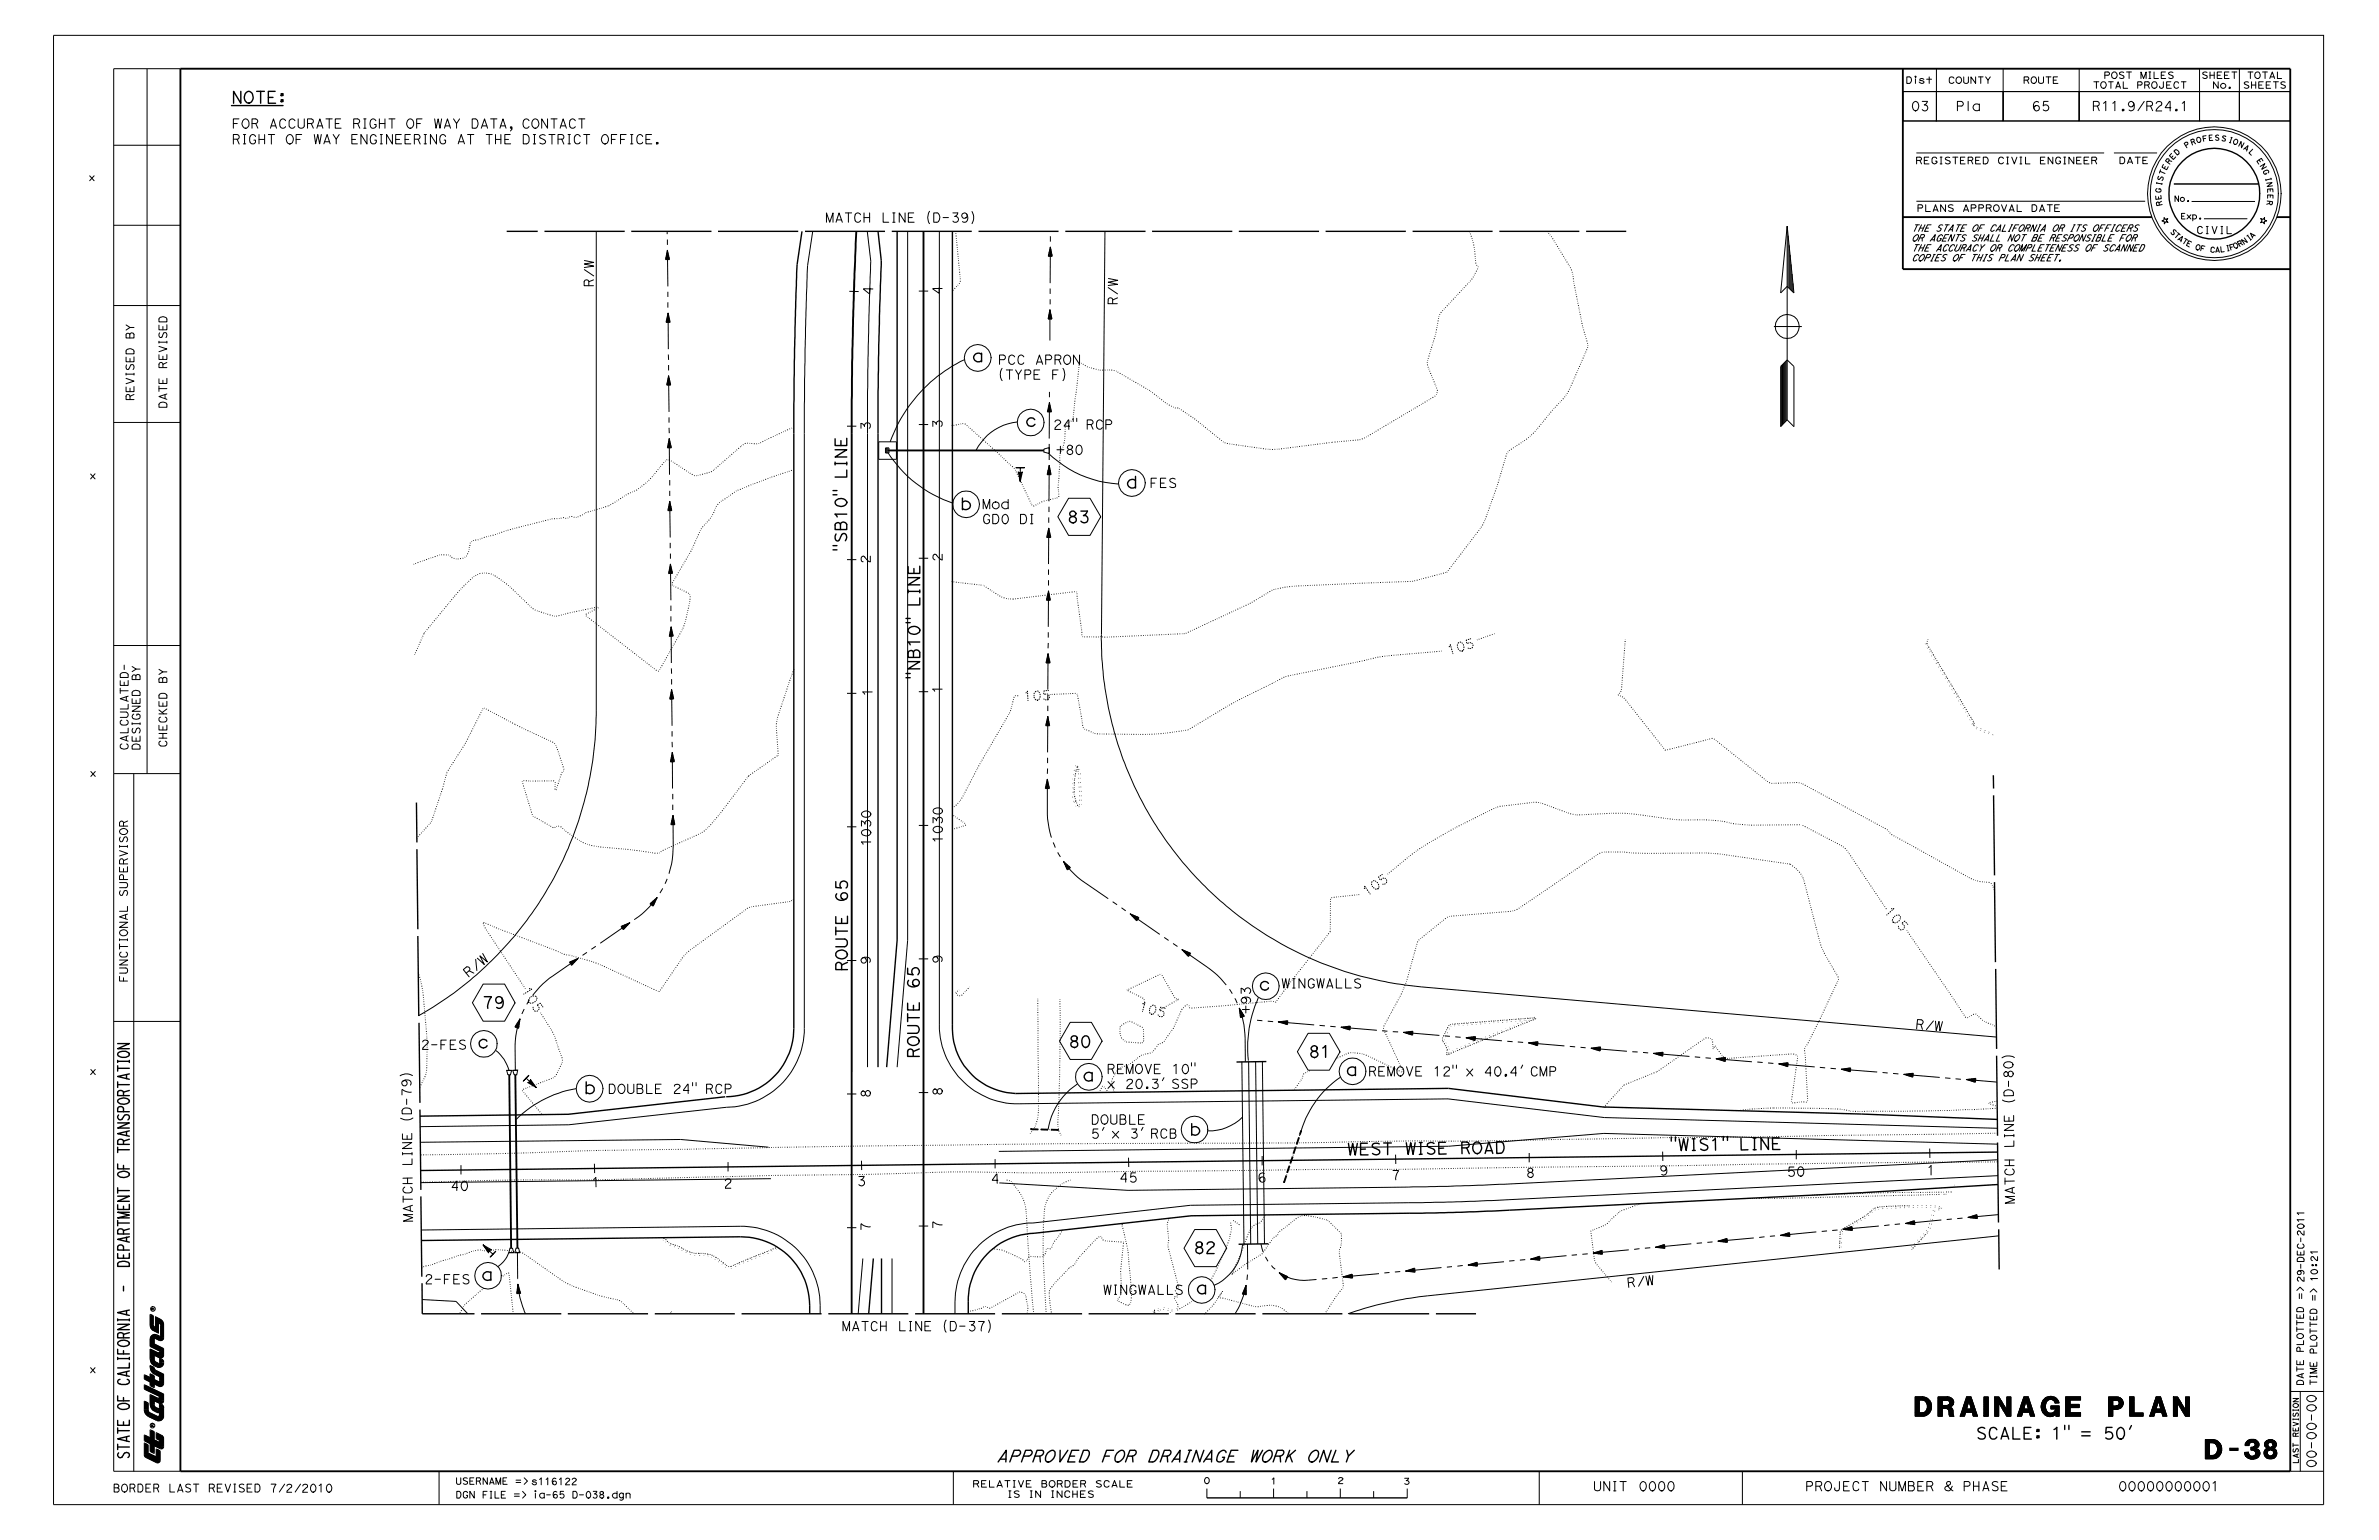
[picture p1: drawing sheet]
<svg xmlns="http://www.w3.org/2000/svg" width="432mm" height="279mm" viewBox="0 0 432 279" stroke-linecap="round" stroke-linejoin="round" font-family="sans-serif">
<defs><g id="words">
<text font-size="178.9" x="107.7" y="52.2" transform="rotate(-90 107.7 52.2)">R/W</text>
<text font-size="174.5" x="202.8" y="55.4" transform="rotate(-90 202.8 55.4)">R/W</text>
<g font-size="120.7">
<text x="365.3" y="192.5" transform="rotate(-91 365.3 192.5)">)</text>
<text x="365.4" y="202.1" transform="rotate(-91 365.4 202.1)">E</text>
<text x="365.6" y="211.9" transform="rotate(-91 365.6 211.9)">C</text>
</g>
<g font-size="3.1">
<text x="347.6" y="257">DRAINAGE PLAN</text>
<text x="400.2" y="264.7">D-38</text>
</g>
<text font-size="3" x="303" y="208.8" transform="rotate(-1 303 208.8)">&quot;W IS1&quot; LINE</text>
<text font-size="2.8" x="203.1" y="214.5" transform="rotate(-1 203.1 214.5)">45</text>
<g font-size="1.9">
<text x="42" y="18.7">NOTE:</text>
<text x="186.1" y="77.4">c</text>
<text x="204.4" y="88.5">d</text>
<text x="174.3" y="92.5">b</text>
<text x="193.6" y="94.8">83</text>
<text x="153.6" y="100.1" transform="rotate(-90 153.6 100.1)">&quot;SB10&quot; LINE</text>
<text x="153.8" y="176.3" transform="rotate(-90 153.8 176.3)">ROUTE 65</text>
<text x="228.5" y="179.6">c</text>
<text x="87.4" y="182.9">79</text>
<text x="86.7" y="190.1">c</text>
<text x="166.8" y="192" transform="rotate(-90 166.8 192)">ROUTE 65</text>
<text x="106.1" y="198.4">b</text>
<text x="215.9" y="206">b</text>
<text x="216.6" y="227.4">82</text>
<text x="358.6" y="261.1">SCALE: 1&quot; = 50’</text>
<text x="23.5" y="264.8" transform="rotate(-90 23.5 264.8)">STATE OF CALIFORNIA - DEPARTMENT OF TRANSPORTATION</text>
<text x="180.8" y="265.3">APPROVED FOR DRAINAGE WORK ONLY</text>
</g>
<g font-size="1.6">
<text x="149.8" y="40.4">MATCH LINE (D-39)</text>
<text x="178.2" y="92.4">Mod</text>
<text x="158" y="102.3" transform="rotate(-90 158 102.3)">2</text>
<text x="262.9" y="118.9" transform="rotate(-17 262.9 118.9)">1 0 5</text>
<text x="158" y="175.1" transform="rotate(-90 158 175.1)">9</text>
<text x="206.5" y="183.3" transform="rotate(16 206.5 183.3)">1 0 5</text>
<text x="158" y="199.3" transform="rotate(-90 158 199.3)">8</text>
</g>
<g font-size="1.5">
<text x="42.1" y="23.3">FOR ACCURATE RIGHT OF WAY DATA, CONTACT</text>
<text x="346.8" y="20.1">03</text>
<text x="354.9" y="20.1">Pla</text>
<text x="368.7" y="20.1">65</text>
<text x="379.7" y="20.1">R11.9/R24.1</text>
<text x="42.1" y="26.1">RIGHT OF WAY ENGINEERING AT THE DISTRICT OFFICE.</text>
<text x="181.1" y="66.1">PCC APRON</text>
<text x="171" y="77.7" transform="rotate(-90 171 77.7)">3</text>
<text x="191.1" y="77.9">24&quot; RCP</text>
<text x="158" y="78.1" transform="rotate(-90 158 78.1)">3</text>
<text x="191.6" y="82.5">+80</text>
<text x="208.6" y="88.5">FES</text>
<text x="178.2" y="95">GD0 DI</text>
<text x="171" y="101.9" transform="rotate(-90 171 101.9)">2</text>
<text x="248" y="162.7" transform="rotate(-35 248 162.7)">1 0 5</text>
<text x="341.9" y="165.4" transform="rotate(48 341.9 165.4)">1 0 5</text>
<text x="84.9" y="177.4" transform="rotate(-39 84.9 177.4)">R / W</text>
<text x="94.6" y="179.7" transform="rotate(58 94.6 179.7)">1 0 5</text>
<text x="171" y="174.9" transform="rotate(-90 171 174.9)">9</text>
<text x="232.5" y="179.3">WINGWALLS</text>
<text x="227" y="184" transform="rotate(-90 227 184)">+93</text>
<text x="76.3" y="190.4">2-FES</text>
<text x="200.8" y="197.5">x 20.3’ SSP</text>
<text x="248.3" y="195.2">REMOVE 12&quot; x 40.4’ CMP</text>
<text x="110.3" y="198.4">DOUBLE 24&quot; RCP</text>
<text x="171" y="198.9" transform="rotate(-90 171 198.9)">8</text>
<text x="197.9" y="204">DOUBLE</text>
<text x="197.9" y="206.5">5’ x 3’ RCB</text>
<text x="131.3" y="215.6">2</text>
<text x="155.5" y="215.2">3</text>
<text x="276.9" y="213.6">8</text>
<text x="301.1" y="213.2">9</text>
<text x="77" y="232.9">2-FES</text>
<text x="295.3" y="233.6" transform="rotate(-6 295.3 233.6)">R / W</text>
<text x="200.1" y="234.9">WINGWALLS</text>
<text x="152.8" y="241.5">MATCH LINE (D-37)</text>
<text x="327.6" y="270.5">PROJECT NUMBER &amp; PHASE</text>
</g>
<text font-size="1.4" x="401" y="45.8" transform="rotate(3 401 45.8)">C</text>
<g font-size="1.3">
<text x="24.3" y="72.7" transform="rotate(-90 24.3 72.7)">REVISED BY</text>
<text x="30.3" y="74.1" transform="rotate(-90 30.3 74.1)">DATE REVISED</text>
<text x="23.2" y="136.2" transform="rotate(-90 23.2 136.2)">CALCULATED-</text>
<text x="25.4" y="136.2" transform="rotate(-90 25.4 136.2)">DESIGNED BY</text>
<text x="30.2" y="135.7" transform="rotate(-90 30.2 135.7)">CHECKED BY</text>
<text x="23.1" y="178.2" transform="rotate(-90 23.1 178.2)">FUNCTIONAL SUPERVISOR</text>
<text x="20.4" y="270.7">BORDER LAST REVISED 7/2/2010</text>
</g>
<g font-size="1.2">
<text x="398.6" y="42.4">CIVIL</text>
<text x="347.6" y="186.6" transform="rotate(6 347.6 186.6)">R</text>
</g>
<g font-size="1.1">
<text x="345.8" y="15.2">Dist</text>
<text x="353.5" y="15.2">COUNTY</text>
<text x="367.1" y="15.2">ROUTE</text>
<text x="379.8" y="16">TOTAL PROJECT</text>
<text x="381.8" y="14.3">POST MILES</text>
<text x="399.5" y="14.2">SHEET</text>
<text x="401.5" y="16">No.</text>
<text x="407.1" y="16.1">SHEETS</text>
<text x="347.6" y="29.7">REGISTERED CIVIL ENGINEER</text>
<text x="347.8" y="38.4">PLANS APPROVAL DATE</text>
<text x="346.9" y="42">THE STATE OF CALIFORNIA OR ITS OFFICERS</text>
<text x="346.9" y="43.8">OR AGENTS SHALL NOT BE RESPONSIBLE FOR</text>
<text x="346.9" y="45.6">THE ACCURACY OR COMPLETENESS OF SCANNED</text>
<text x="346.9" y="47.4">COPIES OF THIS PLAN SHEET.</text>
<text x="418.1" y="232.7" transform="rotate(-90 418.1 232.7)">29-DE</text>
<text x="420.6" y="232.6" transform="rotate(-90 420.6 232.6)">10:21</text>
<text x="82.7" y="269.3">USERNAME =&gt; s1161</text>
<text x="176.5" y="269.8">RELATIVE BORDER SCALE</text>
<text x="82.7" y="271.8">DGN FILE =&gt;</text>
<text x="96.5" y="271.8">ia-65 D-</text>
<text x="182.7" y="271.7">IS IN INCHES</text>
</g>
<g font-size="1">
<text x="397.7" y="26.4" transform="rotate(-18 397.7 26.4)">R</text>
<text x="404.3" y="25.8" transform="rotate(16 404.3 25.8)">I</text>
<text x="407.1" y="27" transform="rotate(30 407.1 27)">A</text>
<text x="242.7" y="269.2">2</text>
<text x="254.7" y="269.3">3</text>
</g>
<g font-size=".9">
<text x="393.7" y="29.9" transform="rotate(-52 393.7 29.9)">R</text>
<text x="394.4" y="29.1" transform="rotate(-47 394.4 29.1)">E</text>
<text x="396.8" y="26.9" transform="rotate(-32 396.8 26.9)">P</text>
<text x="398.7" y="26" transform="rotate(-15 398.7 26)">O</text>
<text x="399.8" y="25.7" transform="rotate(-10 399.8 25.7)">F</text>
<text x="403.1" y="25.5" transform="rotate(13 403.1 25.5)">S</text>
<text x="408" y="27.6" transform="rotate(43 408 27.6)">L</text>
<text x="409.5" y="29.2" transform="rotate(54 409.5 29.2)">E</text>
<text x="392.2" y="35.1" transform="rotate(-87 392.2 35.1)">G</text>
<text x="392.3" y="33.9" transform="rotate(-79 392.3 33.9)">I</text>
<text x="392.5" y="33" transform="rotate(-74 392.5 33)">S</text>
<text x="392.7" y="31.9" transform="rotate(-69 392.7 31.9)">T</text>
<text x="410.7" y="31" transform="rotate(65 410.7 31)">G</text>
<text x="411.1" y="32.2" transform="rotate(74 411.1 32.2)">I</text>
<text x="411.5" y="34.1" transform="rotate(87 411.5 34.1)">E</text>
<text x="411.6" y="35.2" transform="rotate(90 411.6 35.2)">E</text>
<text x="392.3" y="36.3" transform="rotate(-96 392.3 36.3)">E</text>
<text x="392.5" y="37.3" transform="rotate(-103 392.5 37.3)">R</text>
<text x="394.6" y="36.6">No.</text>
<text x="395.8" y="39.8">Exp.</text>
<text x="411.5" y="36.3" transform="rotate(96 411.5 36.3)">R</text>
<text x="393.8" y="42.1" transform="rotate(45 393.8 42.1)">S</text>
<text x="394.4" y="42.8" transform="rotate(39 394.4 42.8)">T</text>
<text x="395.9" y="44" transform="rotate(32 395.9 44)">T</text>
<text x="402" y="45.8">A</text>
<text x="406.4" y="44.9" transform="rotate(-29 406.4 44.9)">R</text>
<text x="408.7" y="43.4" transform="rotate(-43 408.7 43.4)">A</text>
<text x="417.1" y="265.6" transform="rotate(-90 417.1 265.6)">LAST REVISION</text>
</g>
<g font-size=".8">
<text x="395.1" y="28.3" transform="rotate(-43 395.1 28.3)">D</text>
<text x="393.2" y="31" transform="rotate(-65 393.2 31)">E</text>
<text x="395.2" y="43.4" transform="rotate(39 395.2 43.4)">A</text>
<text x="396.7" y="44.5" transform="rotate(27 396.7 44.5)">E</text>
<text x="399.3" y="45.5" transform="rotate(13 399.3 45.5)">F</text>
<text x="404.7" y="45.4" transform="rotate(-16 404.7 45.4)">F</text>
<text x="405.5" y="45.2" transform="rotate(-27 405.5 45.2)">O</text>
<text x="408.1" y="43.8" transform="rotate(-39 408.1 43.8)">I</text>
</g>
<text font-size=".7" x="404" y="45.6" transform="rotate(-12 404 45.6)">I</text>
<g font-size=".4">
<text x="28" y="237.7" transform="rotate(-90 28 237.7)">R</text>
<text x="27.9" y="258.9" transform="rotate(-90 27.9 258.9)">R</text>
</g>
</g></defs>
<g fill="none" stroke="#000" stroke-width=".18">
<path d="M9.7 6.4h412v266.6h-412zM26.7 12.5v127.9M32.7 12.5h-12.1v254.4h12.1M345.4 16.6h6.1v5.3h-6.1zM345.4 16.6h70.3M346.1 13.9h.4a.51 .51 0 0 1 .4 .8l-.3 .4h-.5zM347.7 14l.1-.1-.2-.1v.2h.1M348.9 18.4h.9l-.2 .4-.3 .2M350.2 13.9v1.2M351.5 16.6h12.1v5.3h-12.1zM351.5 12.5v9.4M353.8 14.2a.44 .44 0 0 1 .4-.3 .44 .44 0 0 1 .4 .3"/>
<path d="M355.5 15.1a.58 .58 0 0 0 .5-.6 .58 .58 0 0 0-.7-.5 .61 .61 0 0 0-.3 .7 .61 .61 0 0 0 .6 .4M356 19.2a.42 .42 0 0 0 .4-.4 .42 .42 0 0 0-.4-.4h-.7v1.7M356.4 13.9v.9M357.2 18.4v1.7M357.3 13.9v.9M358.6 13.9v1.2l-.9-1.2v1.2M359.1 13.9h.8M359.5 13.9v1.2M360.4 13.9l.4 .6 .5-.6M363.6 12.5v9.4M363.6 16.6h13.8v5.3h-13.8zM367.9 14.5a.3 .3 0 0 0 .3-.3 .3 .3 0 0 0-.3-.3h-.5v1.2"/>
<path d="M369.1 15.1a.58 .58 0 0 0 .5-.7 .58 .58 0 0 0-.7-.4l-.1 .1a.61 .61 0 0 0-.1 .7 .61 .61 0 0 0 .5 .3M370 18.6l-.3-.2a.65 .65 0 0 0-.6 .5v.6M370 13.9v.9M370.9 13.9v.9M371.4 13.9h.9M371.8 18.4h-.9v.8M371.8 13.9v1.2M373.4 13.9h-.7v1.2h.8M377.4 12.5v9.4M377.4 16.6h21.8v5.3h-21.8zM380 14.8h.9M380.5 14.8v1.2"/>
<path d="M380.7 19.2l.3-.3-.1-.4-.2-.1h-.7v1.7M381.8 18.7l.4-.3v1.7M381.8 16l.3-.1 .2-.4a.58 .58 0 0 0-.4-.7 .59 .59 0 0 0-.6 .6 .59 .59 0 0 0 .6 .6M382.6 13.7l.3-.3-.1-.3h-.8v1.1M382.7 14.8h.9M383.1 14.8v1.2M383.5 18.7l.4-.3v1.7M383.8 14.2a.58 .58 0 0 0 .4-.6 .58 .58 0 0 0-.6-.5 .62 .62 0 0 0-.3 .7 .62 .62 0 0 0 .6 .4M384 16l.5-1.2 .4 1.2M385.4 14.8v1.2h.8M385.5 13.1a.47 .47 0 0 0-.8 .3l.1 .1M386 13.1h.9"/>
<path d="M386.4 13.1v1.1M387.1 19.2l-.3 .2-.4-.2-.1-.3 .2-.4 .4-.1 .3 .3 .1 .3-.2 .3M388.5 15.4a.3 .3 0 0 0 .3-.3 .3 .3 0 0 0-.3-.3h-.5v1.2M388.6 14.2v-1.1l.5 1.1 .4-1.1v1.1M389.2 18.4l-1.2 1.7M389.8 15.4l.3-.2-.1-.3-.7-.1v1.2M390 13.1h.4M390.2 13.1v1.1M390.3 19.2l.4-.2-.1-.5-.3-.1h-.6v1.7M391 13.1v1.1h.8M391 16l.4-.2a.71 .71 0 0 0-.2-1 .59 .59 0 0 0-.7 .6 .59 .59 0 0 0 .6 .6M391.4 18.8a.53 .53 0 0 1 .5-.4 .53 .53 0 0 1 .5 .4"/>
<path d="M392.7 14.8v1M393 13.1h-.7v1.1h.8M394 19.5h-1l.8-1.1h.1v1.7M394 14.8h-.7v1.2h.8M394.4 13.1a.48 .48 0 0 0-.8 .3l.1 .1M394.7 15.1l.2-.3h.3l.2 .3M395.9 14.8h.9M396.1 18.7l.4-.3v1.7M396.3 14.8v1.2M399.2 16.6h7.3v5.3h-7.3zM399.2 12.5v9.4M400.6 13.1a.47 .47 0 0 0-.8 .3l.1 .1"/>
<path d="M401.1 13.1v1.1M401.9 13.1v1.1M402.6 14.8v1.2l-.8-1.2v1.2M403.2 13.1h-.8v1.1h.9M404.6 13.1h-.8v1.1h.8M405.1 13.1h.9M405.5 13.1v1.1M406.5 16.6h9.2v5.3h-9.2zM406.5 12.5v9.4M408 13.1h.9M408.1 14.9a.47 .47 0 0 0-.7 .3l.1 .1M408.5 13.1v1.1"/>
<path d="M408.7 14.8v1.2M409.4 14.8v1.2M409.8 14.2h.1a.58 .58 0 0 0 .3-.7l-.1-.4a.58 .58 0 0 0-.8 .5 .58 .58 0 0 0 .6 .6M410.7 13.1h.8M410.8 14.8h-.8v1.2h.8M411.1 13.1v1.1M412 14.2l.4-1.1 .5 1.1M412.1 14.8h-.8v1.2h.8M412.1 13.9h.6M412.6 14.8h.9M413.1 14.8v1.2M413.4 13.1v1.1h.7"/>
<path d="M414.8 14.9a.47 .47 0 0 0-.8 .3l.1 .1M20.6 26.4h12.1M43 25.3a.42 .42 0 0 0 .4-.5 .42 .42 0 0 0-.4-.4h-.6v1.7M43.4 21.6h-1v1.7M44.2 24.4h.4M44.4 24.4v1.7M44.6 23.3a.86 .86 0 0 0 .6-.9 .86 .86 0 0 0-.7-.8 .87 .87 0 0 0-.6 .9 .87 .87 0 0 0 .7 .8M45.4 24.8v-.1a.5 .5 0 0 1 .6-.3 .5 .5 0 0 1 .4 .4M46.4 22.4l.3-.1 .1-.3-.1-.3-.3-.1h-.7v1.7M47 24.4v1.7M48 24.4v1.7M48.7 24.4h1.1"/>
<path d="M49.1 23.3l.5-1.7 .6 1.7M49.3 24.4v1.7M50.9 21.9v-.1a.51 .51 0 0 1 .5-.2 .51 .51 0 0 1 .4 .3M52.5 21.9a.55 .55 0 0 1 .5-.3 .55 .55 0 0 1 .5 .3M52.7 26.1a.86 .86 0 0 1-.7-.8 .86 .86 0 0 1 .7-.9 .92 .92 0 0 1 .5 .9 .92 .92 0 0 1-.6 .8M54.1 21.6v1.2M54.8 24.4h-1.1v1.7M55.2 21.6v1.2M56.5 22.4l.3-.1v-.6l-1-.1v1.7M57 24.4l.3 1.7 .4-1.7 .3 1.7 .3-1.7M57.5 23.3l.6-1.7 .5 1.7M58.8 26.1l.6-1.7 .5 1.7"/>
<path d="M59.2 21.6h1.1M59.8 21.6v1.7M60.5 24.4l.5 .9 .6-.9M61.8 21.6h-.9v1.7h1M64.8 24.4h-.9v1.7h1M64.9 22.4l.3-.1 .1-.3-.1-.3-.3-.1h-.7v1.7M66 21.6h.4M66.2 21.6v1.7M66.6 24.4v1.7l-1.1-1.7v1.7M67.2 21.9l.1-.1a.51 .51 0 0 1 .5-.2 .51 .51 0 0 1 .4 .3M67.3 24.8v-.1a.5 .5 0 0 1 .5-.3 .5 .5 0 0 1 .5 .4M68.9 21.6v1.7"/>
<path d="M69 24.4h.4M69.2 24.4v1.7M69.9 21.6v1.7M70.6 21.6h1.1M71.1 21.6v1.7M71.2 24.4v1.7l-1-1.7v1.7M72.8 24.4h-1v1.7h1.1M74.4 23.3a.86 .86 0 0 0 .7-.9 .86 .86 0 0 0-.7-.8 .87 .87 0 0 0-.6 .9 .87 .87 0 0 0 .7 .8M74.5 24.4h-1v1.7h1.1M75.9 25.3l.4-.4-.2-.3-.2-.2h-.7v1.7M76.6 21.6h-1v1.7M77 24.4h.4"/>
<path d="M77.2 24.4v1.7M78.9 21.6l.2 1.7 .4-1.7 .4 1.7 .3-1.7M79.2 24.4v1.7l-1.1-1.7v1.7M79.9 24.8v-.1a.5 .5 0 0 1 .6-.3 .5 .5 0 0 1 .4 .4M80.7 23.3l.5-1.7 .6 1.7M82.3 21.6l.6 .8 .5-.8M83.2 26.1l.5-1.7 .6 1.7M84.9 24.4h1.1M85.4 24.4v1.7M85.7 21.6h.6a.94 .94 0 0 1 .5 .8 .94 .94 0 0 1-.6 .9h-.5zM87.4 23.3l.5-1.7 .6 1.7M88.2 24.4h1.1"/>
<path d="M88.8 24.4v1.7M89 21.6h1.2M89.6 21.6v1.7M89.9 24.4v1.7M90.7 23.3l.6-1.7 .5 1.7M90.9 24.4v1.7M92.6 24.4h-1v1.7h1.1M95 24.4l.7 .1a1.09 1.09 0 0 1 .1 1.5l-.8 .1zM95 21.9a.55 .55 0 0 1 .5-.3 .55 .55 0 0 1 .5 .3M96.8 24.4h.4M97 24.4v1.7M97.1 23.3a.86 .86 0 0 0 .7-.9 .86 .86 0 0 0-.7-.8 .88 .88 0 0 0-.6 .9 .88 .88 0 0 0 .7 .8"/>
<path d="M99 24.6l-.5-.2-.4 .1-.2 .2 .2 .3M99.4 21.6v1.7l-1.1-1.7v1.7M99.6 24.4h1.1M100 21.6h1.1M100.2 24.4v1.7M100.6 21.6v1.7M101.7 23.3l.5-1.7 .6 1.7M102 25.3a.42 .42 0 0 0 .4-.5 .42 .42 0 0 0-.4-.4h-.7v1.7M103.1 24.4h.4M103.3 24.4v1.7M103.4 21.9l.1-.1a.51 .51 0 0 1 .5-.2 .51 .51 0 0 1 .4 .3M104.3 24.8l.1-.2 .4-.2 .3 .1 .2 .3"/>
<path d="M105.1 21.6h1.1M105.6 21.6v1.7M105.9 24.4h1.1M106.5 24.4v1.7M109.9 26.1a.86 .86 0 0 1-.8-.8 .86 .86 0 0 1 .8-.9 .91 .91 0 0 1 .6 .9 .91 .91 0 0 1-.7 .8M112 24.4h-1v1.7M113.6 24.4h-1v1.7M114.4 24.4h.5M114.7 24.4v1.7M115.7 24.8v-.1a.5 .5 0 0 1 .5-.3 .5 .5 0 0 1 .4 .4M118.3 24.4h-1.1v1.7h1.1M345.4 21.9h70.3"/>
<path d="M347.7 20.1a.88 .88 0 0 1-.6-.9 .88 .88 0 0 1 .6-.8 .96 .96 0 0 1 .6 .9 .96 .96 0 0 1-.6 .8M347.8 36.5h41.6M347.8 27.7h34.1M348.5 29.1l.3-.2-.1-.3-.8-.1v1.2M348.7 37.7a.3 .3 0 0 0 .3-.3 .3 .3 0 0 0-.3-.3h-.6v1.3M349.5 37.1v1.3h.9M350.1 28.5h-.8v1.2h.8M350.7 28.8l.3-.3h.3l.2 .3M350.9 38.4l.4-1.3 .5 1.3M352.1 28.5h.4M352.3 28.5v1.2M353.1 37.1v1.3l-.9-1.3v1.3"/>
<path d="M353.9 28.6a.48 .48 0 0 0-.8 .2l.1 .2M354.4 28.5h1M354.5 37.2a.51 .51 0 0 0-.9 .2l.2 .2M354.9 28.5v1.2M356.4 38.4l.4-1.3 .5 1.3M356.6 28.5h-.8v1.2h.9M357.8 29.1a.3 .3 0 0 0 .3-.3 .3 .3 0 0 0-.3-.3h-.6v1.2M358.3 37.7a.3 .3 0 0 0 .3-.3 .3 .3 0 0 0-.3-.3h-.5v1.3M359.4 28.5h-.8v1.2h.9M359.7 37.7a.3 .3 0 0 0 .3-.3 .3 .3 0 0 0-.3-.3h-.5v1.3M360 28.5h.4a.55 .55 0 0 1 .4 .8l-.2 .4h-.6zM361.1 37.7a.32 .32 0 0 0 .2-.5l-.8-.1v1.3"/>
<path d="M362.4 38.3v.1a.62 .62 0 0 1-.6-.7 .62 .62 0 0 1 .6-.6 .62 .62 0 0 1 .5 .7 .62 .62 0 0 1-.5 .6M362.8 28.8l.3-.3h.3l.2 .3M363.3 37.1l.4 1.3 .5-1.3M364.2 28.5h.4M364.4 28.5v1.2M364.7 38.4l.4-1.3 .5 1.3M365.1 28.5l.5 1.2 .5-1.2M366.1 37.1v1.3h.8M366.6 28.5h.4M366.8 28.5v1.2M367.6 28.5v1.2h.8M368.8 37.1l.7 .2 .2 .7-.2 .3-.7 .1z"/>
<path d="M370.2 38.4l.4-1.3 .5 1.3M371.2 28.5h-.8v1.2h.8M371.6 37.1h.9M372 37.1v1.3M372.6 28.5v1.2l-.8-1.2v1.2M373.2 28.8l.2-.3h.3l.3 .3M373.8 37.1h-.9v1.3h.9M374.6 28.5h.3M374.8 28.5v1.2M376.4 28.5v1.2l-.9-1.2v1.2M377.7 28.5h-.8v1.2h.9M379.1 28.5h-.8v1.2h.9"/>
<path d="M380.3 29.1l.3-.2-.1-.3-.8-.1v1.2M383.7 27.7h7.8M384.8 28.5l.7 .1a.75 .75 0 0 1-.1 1.1h-.6zM386.1 29.7l.5-1.2 .5 1.2M386.3 29.4h.6M387.5 28.5h1M388 28.5v1.2M388.9 29.1h.6M389.7 28.5h-.8v1.2h.9M391.4 33.2l1 .2M391.5 33.1l-.1 .2M391.5 34.2l-.2 .2 .1 .4"/>
<path d="M391.9 36.8a.24 .24 0 0 0-.3-.2 .24 .24 0 0 0-.2 .3l.1 .4 1-.2M392.2 35.5l.1 .5-1 .2v-.6M394.6 33.4h15.3M395.4 35.5v1.1l-.6-1.1v1.1M396.6 38.7h-.6v1h.6M397.8 36.6h11.5M400 39.7h7.9M400.4 24.6l-.6 .1 .2 .9M401.4 25h-.4M401.5 24.5h-.5v1h.6M402.7 24.6l-.3-.1-.2 .1-.1 .2 .6 .4v.2l-.3 .1-.3-.2M405.6 26.2a.48 .48 0 0 0 .5-.4 .48 .48 0 0 0-.3-.5 .52 .52 0 0 0-.4 .4 .52 .52 0 0 0 .3 .5"/>
<path d="M407.3 25.9l-.5 .9v-1.1l-.5 .8M410.2 30.2l.9-.5-.6 1 .9-.5M411.4 33.3l1-.2-.9 .7 1-.1M411.5 36.5l1 .1-.1 .4-.1 .1h-.2l-.2-.2M411.6 36v-.6h1v.6M412.2 32.3l.1 .2M412.2 32.4l-.9 .3M412.6 34.8l-.1-.5h-.9v.6M413.5 35.1a11.6 11.6 0 0 1-16.5 10.5 11.6 11.6 0 0 1-2.6-19.4 11.6 11.6 0 0 1 18.8 6l.2 1.4 .1 1.6M414 35.1a12.1 12.1 0 0 1-17.1 11.1 12.1 12.1 0 0 1-2.8-20.2 12.1 12.1 0 0 1 19.5 6l.4 3.2M108.2 42v87a63.6 63.6 0 0 1-10.4 34.9l-.8 1.2a57.9 57.9 0 0 1-7.8 9.2l-.5 .5a58 58 0 0 1-12.7 9.5M164.7 42v128.6l-1.9 23"/>
<path d="M167.6 48.2v146.3M170.5 42v143.9a14.3 14.3 0 0 0 14.5 14.4l77.8-.9 28.4 3.4M322 59.2h5M324.4 41v35.2l1.2 1.2v-10.9l-1.2-1.2-1.2 1.2v10.9l1.2-1.2M324.4 41l1.2 12.1-1.2-1.1-1.2 1.1zM324.5 42.8v9.3M324.8 44.5v7.8M324.9 46.2v6.3M325.1 48v4.6M325.3 49.7v3.1M325.4 51.4v1.6M326.6 59.2a2.18 2.18 0 0 1-2.8 2.1 2.18 2.18 0 0 1-1.2-3.3 2.18 2.18 0 0 1 3.6-.1l.4 1.3"/>
<path d="M347.5 43.8a.81 .81 0 0 0 .6-1.2 .83 .83 0 0 0-.8 1.2h.2M347.6 46.4l.1-.1a.31 .31 0 0 1 .3-.1 .31 .31 0 0 1 .3 .2M347.7 40.8h.7M347.7 44.4h.7M348 40.8l-.5 1.2M348 44.4l-.5 1.2M348.5 47.3a.78 .78 0 0 0 .7-1.1 .9 .9 0 0 0-.8 1.1h.2M348.8 40.8l-.6 1.2M348.8 44.4l-.6 1.2M348.9 43.2l.2-.1 .2-.3-.1-.2h-.5l-.5 1.2M349.4 40.8l-.6 1.2M349.4 44.4l-.6 1.2"/>
<path d="M350 46.8a.36 .36 0 0 0 .3-.2 .36 .36 0 0 0 0-.4h-.5l-.5 1.1M350.3 43.8l1-1.2-.3 1.2M350.5 40.8h-.6l-.6 1.2h.7M350.5 44.4h-.6l-.6 1.2h.7M351 46.2h.3M351.1 46.2l-.6 1.1M351.5 45.6l.9-1.2-.2 1.2M351.9 42.8l.4-.2 .3 .2M352.4 46.2h-.7l-.5 1.1h.7M352.6 40.9a.44 .44 0 0 0-.4-.1 .44 .44 0 0 0-.3 .4M353 44.6l.3-.2h.3l.1 .2M353.1 40.8h.7"/>
<path d="M353.4 46.2a.43 .43 0 0 0-.5 0 .43 .43 0 0 0-.2 .4M353.5 40.8l-.6 1.2M353.6 42l.9-1.2-.1 1.2M353.7 42.6h-.6l-.6 1.2h.7M354.1 44.6l.3-.2h.2l.1 .2M354.7 47.3a.9 .9 0 0 0 .7-1.1h-.1a.86 .86 0 0 0-.7 1.1h.2M354.8 42.6l-.5 1.2-.2-1.2-.5 1.2M355.2 40.8h.8M355.2 42.6h.8M355.2 44.4l-.4 .9M355.6 42.6l-.6 1.2M355.6 40.8l-.5 1.2"/>
<path d="M356 44.4l-.5 .9M356.5 45l.4-.3v-.3h-.6l-.5 1.2M356.7 46.2h-.7l-.5 1.1M356.8 45.6l1-1.2-.2 1.2M356.9 42.7l-.4-.1-.3 .3v.1M357 40.8h-.7l-.5 1.2h.7M358.2 46.2h.7M358.3 42a.84 .84 0 0 0 .6-1.2 .84 .84 0 0 0-.7 1.2h.2M358.4 44.6l.4-.2h.2l.1 .2M358.5 46.2l-.5 1.1M359.1 42.7l-.5-.1-.3 .3 .1 .1M359.3 46.2l-.5 1.1"/>
<path d="M359.6 44.4v.6l.7-.6M359.6 42.6l-.6 1.2M359.9 46.2l-.5 1.1M360.1 43.8l.9-1.2-.2 1.2M360.2 40.8h-.6l-.6 1.2M360.2 42.6l-.6 1.2M360.4 46.2h.3M360.6 46.2l-.6 1.1M361.5 45.6a.85 .85 0 0 0 .7-1.2 .86 .86 0 0 0-.8 1.1l.2 .1M361.7 41l.3-.2h.2l.1 .2M361.8 42.6l-.6 1.2h.7M361.8 46.2a.45 .45 0 0 0-.5 0 .45 .45 0 0 0-.2 .4"/>
<path d="M362.3 42l.9-1.2-.2 1.2M362.9 42.6l-.6 1.2h.6M363 45l.3-.2a.22 .22 0 0 0 .1-.2 .22 .22 0 0 0-.2-.2h-.4l-.5 1.2M363.5 46.8a.37 .37 0 0 0 .4-.6h-.5l-.6 1.1M363.9 40.8l-.5 1.2h.6M364.5 46.2l-.6 1.1h.7M364.9 44.6l.3-.2h.2l.2 .2M365 47.3l.9-1.1-.2 1.1M365.1 40.8h.2M365.2 40.8l-.6 1.2M365.7 42.6l-.6 1.2-.1-1.2-.6 1.2M365.8 43.8a1.03 1.03 0 0 0 .8-1l-.1-.2a.9 .9 0 0 0-.8 1.1l.2 .1"/>
<path d="M365.8 45.6a.85 .85 0 0 0 .7-1.2 .91 .91 0 0 0-.8 1.1l.2 .1M366.4 40.8h-.6l-.6 1.2M366.5 45.6l.6-1.2-.2 1.2 1-1.2-.6 1.2M366.7 42a.93 .93 0 0 0 .6-1.2 .84 .84 0 0 0-.7 1.2h.2M367.1 42.6h.8M367.3 46.2l-.5 1.1-.2-1.1-.6 1.1M367.5 42.6l-.5 1.2M368.1 41.4l.3-.2v-.4h-.5l-.5 1.2M368.4 45a.48 .48 0 0 0 .3-.6h-.5l-.5 1.2M369.3 44.4l-.5 1.2h.6M369.4 46.2a.42 .42 0 0 0-.5 0 .42 .42 0 0 0-.2 .4M369.5 43.1l.3-.4-.1-.1h-.4l-.6 1.2h.5"/>
<path d="M369.7 40.8l-.5 1.2-.2-1.2-.5 1.2M369.8 46.2l-.5 1.1M370.2 40.8h.2M370.3 40.8l-.5 1.2M370.4 42l.9-1.2-.2 1.2M370.5 46.2l-.6 1.1M371 42.6h-.6l-.6 1.2h.7M371 44.4h-.6l-.6 1.2h.7M371.5 44.4h.7M371.6 46.2h-.7l-.5 1.1h.7M371.8 44.4l-.5 1.2M372.7 46.2h-.7l-.5 1.1h.7"/>
<path d="M372.7 43.2l.4-.3-.1-.3h-.4l-.6 1.2M372.9 42a.81 .81 0 0 0 .6-1.2 .91 .91 0 0 0-.8 1.1l.2 .1M373.1 46.2h.7M373.2 44.4h-.6l-.6 1.2h.7M373.5 46.2l-.6 1.1M374.2 42.6h-.6l-.5 1.2h.6M374.3 44.4l-.5 1.2-.2-1.2-.5 1.2M374.3 41.4a.37 .37 0 0 0 .4-.2 .37 .37 0 0 0-.1-.4h-.4l-.6 1.2M375.3 42.7a.39 .39 0 0 0-.5-.1 .39 .39 0 0 0-.2 .4M375.3 44.4h-.6l-.5 1.2h.6M375.9 43.2a.39 .39 0 0 0 .4-.2 .39 .39 0 0 0-.1-.4h-.4l-.6 1.2M376.4 40.8h.3"/>
<path d="M376.4 44.5a.42 .42 0 0 0-.5-.1 .42 .42 0 0 0-.2 .4M376.5 40.8l-.5 1.2M376.7 43.8a.9 .9 0 0 0 .7-1.1l-.1-.1a.83 .83 0 0 0-.8 1.2h.2M377.1 40.8h.7M377.5 44.5a.4 .4 0 0 0-.5-.1 .4 .4 0 0 0-.2 .4M377.5 40.8l-.5 1.2M378.7 42.6l-.6 1.2-.1-1.2-.6 1.2M378.8 40.9a.4 .4 0 0 0-.4-.1 .4 .4 0 0 0-.3 .4M378.8 45.6h.1a.96 .96 0 0 0 .6-1.2 .87 .87 0 0 0-.8 1.2h.2M379.6 42.7a.39 .39 0 0 0-.4-.1 .39 .39 0 0 0-.3 .4M380.2 42a.84 .84 0 0 0 .6-1.2 .84 .84 0 0 0-.7 1.2h.2M380.2 42.6h.3"/>
<path d="M380.3 42.6l-.5 1.2M380.7 44.4h-.6l-.6 1.2M381.1 43.1l.3-.4-.1-.1h-.4l-.5 1.2h.5M382 42.6l-.5 1.2h.6M382.1 40.8h-.7l-.5 1.2M382.9 44.5a.45 .45 0 0 0-.7 .3M383.2 40.8h-.7l-.5 1.2M383.3 44.6l.3-.2h.2l.1 .2M383.7 40.8h.3M383.7 42.6h-.6l-.6 1.2h.7M383.8 40.8l-.5 1.2M383.9 45.6l.9-1.2-.2 1.2"/>
<path d="M384.4 41l.3-.2h.2l.1 .2M385.9 42.6h-.6l-.6 1.2M386.1 43.8a.86 .86 0 0 0 .7-1.2l-.4 .1-.4 .5a.32 .32 0 0 0-.1 .3 .32 .32 0 0 0 .3 .3M386.1 40.8h-.6l-.5 1.2h.6M386.2 44.4l-.6 1.2-.1-1.2-.5 1.2M386.8 41.4a.34 .34 0 0 0 .3-.2 .34 .34 0 0 0-.1-.4h-.4l-.6 1.2M387.3 44.4l-.6 1.2-.1-1.2-.5 1.2M387.6 43.2l.4-.3-.2-.3h-.4l-.5 1.2M388.3 44.4h-.6l-.6 1.2h.7M388.3 40.9a.42 .42 0 0 0-.5-.1 .42 .42 0 0 0-.2 .4M388.8 44.4h.4a.96 .96 0 0 1-1 1.2zM392.4 40.1l.4 .1v.4l.3-.4 .4 .2-.3-.4 .3-.4-.5 .2-.2-.3v.4l-.4 .2h.1"/>
<path d="M397.8 43.9l-.5-.2-.4 .8 .5 .3M398.8 45.3a.38 .38 0 0 0 .5-.3v-.4a.38 .38 0 0 0-.4-.2 .38 .38 0 0 0-.3 .4v.4l.2 .2M398.9 41.3l.3-.2h.3l.2 .2M400.2 44.7l-.6-.1-.2 .9M400.5 41.1h.3M400.6 41.1v1.3M401.5 41.1l.4 1.3 .5-1.3M402.2 45.8l.3-1 .3 1M403.1 44.8l.1 .9h.5M403.1 41.1h.3M403.3 41.1v1.3M404.2 41.1v1.3h.8"/>
<path d="M404.3 44.6l.2 .9M404.4 44.5l-.2 .1M405.2 44.3l-.5 .1 .2 1M407.4 43.2l.5 .8-1.1-.5 .6 .8M407.9 42.7l.6 .8M408 42.7l-.2 .1M411.3 40l.1 .1-.4 .1v.4l-.3-.3-.4 .1 .3-.4-.3-.4 .4 .2 .3-.3v.4l.4 .2M20.6 76.6h12.1M23.6 71.9l-.1-.3a.35 .35 0 0 0-.4 0 .35 .35 0 0 0-.2 .3v.6h1.4M24.3 70.1v1h-1.4v-.9M28.9 73.3a.83 .83 0 0 1 1.4 .1v.5h-1.4zM28.9 70v1"/>
<path d="M28.9 70.5h1.4M30.3 71.5l-1.4 .4 1.4 .6M121.4 80v1.3M121.4 75.7v1M121.4 77.6l.1 1M121.5 79.6l.4 1.7h-.8zM121.6 80v1.3M146 78.7v107.9a14.3 14.3 0 0 1-14.2 14.3l-28.6 3.2-26.9 .3M153.7 77.3h1.7M154.6 78.7v115.8M156.9 77.4l-.3-.5-.3-.1v.9M157.5 78.7v114.9"/>
<path d="M166.8 77h1.7M169.9 77l-.2-.4-.4-.2v1M184.6 76.6a9.5 9.5 0 0 0-7.5 5.1M184.8 68v.8M186 68h.7M187.7 68h.7M189.5 76.6a2.43 2.43 0 0 1-3.3 2.3 2.43 2.43 0 0 1-.8-4 2.43 2.43 0 0 1 4 1l.1 .7M190.2 74.3v.4M190.3 73.9v.8M190.4 73.5v1.2M190.5 73l.4 1.7h-.8zM190.5 74.7v-1.7l-.1 6.6"/>
<path d="M190.5 71.1v1M190.6 73.5v1.2M190.6 73.9v.8M190.7 74.3v.4M191.1 68h.6M191.5 76.6a.54 .54 0 0 1 .5-.4 .54 .54 0 0 1 .5 .4M194.1 77.3h-1l.8-1.1 .1 1.7M194.8 75.9v.6M195.4 75.9v.6M198 77a.42 .42 0 0 0 .4-.4 .42 .42 0 0 0-.4-.4h-.7v1.7M199.1 76.5l.4-.3 .4 .1 .2 .2M201.4 77l.3-.2v-.4l-.3-.2h-.7v1.7"/>
<path d="M323.4 66.3v10.9M323.5 66.1v11M323.7 66v10.9M323.9 65.8v10.9M324 65.6v10.9M324.2 65.5v10.8M16.4 86l.9 .9M17.3 86l-.9 .9M121.2 80.8v.5M121.3 80.4v.9M121.3 92.2v.4M121.4 91.8v.8"/>
<path d="M121.5 91.4v1.2M121.5 81.3v-1.7v6.5M121.6 91l.3 1.6h-.7zM121.6 87.1v1M121.6 89v1M121.6 92.6v-1.6v6.5M121.6 80.4l.1 .9M121.6 98.5v1M121.7 91.4v1.2M121.8 80.8v.5M121.8 91.8v.8M121.9 92.2v.4"/>
<path d="M159.5 80.2h3.2v3.1h-3.2zM160.7 81.3h.7v.9h-.7zM160.9 81.3v.9M161.1 82.1a22.2 22.2 0 0 0 11.9 9.2M161.1 81.3v.9M177.8 91.4a2.43 2.43 0 0 1-3.4 2.4 2.43 2.43 0 0 1-.7-4 2.43 2.43 0 0 1 4 .9l.1 .8M178.5 92.3v-1.7l.5 1.7 .6-1.7v1.7M178.6 93.7l.3-.4h.4l.3 .4M180.2 93.3h.6a.94 .94 0 0 1 .5 .9 .94 .94 0 0 1-.6 .8h-.5zM182.4 95a.89 .89 0 0 0 .6-.8 .89 .89 0 0 0-.6-.9 .89 .89 0 0 0-.6 .9 .89 .89 0 0 0 .7 .8M183 90.6v1.7M185.2 84.9h-.8h1.5h-.7v2.5l.4-1.8-.4 .2-.4-.2 .4 1.8 .2-1.7-.2 .9-.2-.9"/>
<path d="M185.2 93.3l.8 .1a1.08 1.08 0 0 1-.1 1.6h-.7zM187 93.3h.5M187.3 93.3v1.7M189.5 81.5l.9-.3v1.1l-.9-.3zM190.1 97.1v.4M190.1 85.7v.4M190.2 96.7v.8M190.2 82.2a19.8 19.8 0 0 0 12.8 5.6M190.2 85.3v.8M190.3 96.2v1.3M190.4 95.8l.3 1.7h-.7zM190.4 97.5v-1.7l-.1 6.5"/>
<path d="M190.4 93.9v.9M190.4 84.9l-.1 1.2M190.4 91.9v1M190.4 84.4l.4 1.7h-.7zM190.4 80.5v1.8M190.4 82.5v1M190.4 86.1v-1.7v6.6M190.4 96.2v1.3M190.5 84.9v1.2M190.5 96.7v.8M190.6 85.3v.8M190.6 97.1v.4"/>
<path d="M190.7 85.7v.4M194.6 81.1a.43 .43 0 0 1-.4 .5 .43 .43 0 0 1-.4-.6l.4-.2 .4 .2v.2M195.9 82.4v.1a.92 .92 0 0 1-.6-.9 .92 .92 0 0 1 .6-.8 .94 .94 0 0 1 .5 .8 .94 .94 0 0 1-.5 .9M199.8 93.7l-2 3.4h-3.8l-2-3.4 2-3.3h3.8l1.9 3.4M207.9 87.6a2.42 2.42 0 0 1-3.4 2.3 2.42 2.42 0 0 1-.7-4 2.42 2.42 0 0 1 4 1l.1 .8M209.9 86.8h-1v1.7M211.6 86.8h-1v1.7h1M213.3 86.9l-.4-.1-.5 .1-.1 .2 .1 .3M20.6 117.1h12.1M121.4 103.6v.4M121.5 103.2v.8M121.6 115v.5"/>
<path d="M121.6 102.8v1.2M121.6 114.6v.9M121.7 102.3l.4 1.7-.8 .1zM121.7 104v-1.7l.1 6.6M121.7 100.4v1M121.7 114.2v1.2M121.8 102.8v1.2M121.8 109.9v.9M121.8 111.8v1M121.8 115.4v-1.7l.1 6.6M121.8 113.7l.4 1.7-.7 .1zM121.9 103.2v.8"/>
<path d="M121.9 114.2v1.2M122 103.6v.4M122 114.6v.8M122.1 115v.4M153.7 101.5h1.7M156.7 100.9a.53 .53 0 0 0-.4 .5 .53 .53 0 0 0 .4 .5M166.8 101.3h1.7M169.7 100.6a.55 .55 0 0 0-.4 .5 .55 .55 0 0 0 .4 .5M190 119.9v.4M190 108.5v.4M190.1 119.4v.9M190.1 108.1v.8"/>
<path d="M190.1 119v1.3M190.2 107.6v1.3M190.2 118.6l.4 1.7h-.8zM190.3 116.6l-.1 1M190.3 114.7v1M190.3 107.2l.3 1.7h-.7zM190.3 108.9v-1.7v6.5M190.3 103.3v1M190.3 105.3v.9M190.3 119v1.3M190.4 107.6v1.3M190.4 119.4v.9"/>
<path d="M190.5 108.1v.8M190.5 119.9v.4M190.6 108.5v.4M199.9 115.1l.1 3.8 .3 3.7a63.5 63.5 0 0 0 6.3 21.4l.6 1.3a64.5 64.5 0 0 0 5.6 8.8 63.5 63.5 0 0 0 27 20.6 67.6 67.6 0 0 0 18.2 4.3l104.4 9.2M16.5 140l.8 .9M17.3 140l-.8 .9M21.8 130.2h1.1M21.8 129.2h1.1M21.8 124.9v.9M21.8 125.3h1.5M21.9 122.3a.94 .94 0 0 1 1.3-.1l.1 .7h-1.5zM22.1 135l-.3 .2 .1 .5 .2 .1"/>
<path d="M22.1 130.7l-.3 .2 .1 .4 .2 .2M23.3 133.5l-1.5 .5 1.5 .5M23.3 126.3l-1.5 .5 1.5 .4M23.3 123.5v.9h-1.5v-.9M23.3 132.1v.8h-1.5M23.3 127.8v.8h-1.5M24 135.3a.83 .83 0 0 1 1.4 .1v.5h-1.4zM24 120.9l.7 .5-.7 .5M24 131.3h1.4M24 131.1v.4M24 128.1h1.5l-1.5 1h1.5M24.1 132.1a.49 .49 0 0 0-.1 .5 .49 .49 0 0 0 .4 .4l.1-.1"/>
<path d="M24.2 125.3a1.1 1.1 0 0 1 1.2 .3v.6h-1.4v-.6zM24.3 129.6l-.3 .3 .1 .4 .2 .1M24.7 122.6l-.5-.2-.2 .3v.6h1.4v-.6M25.4 133.5v1h-1.4v-.9M25.4 126.7v.9h-1.4v-.8M28.9 121.4l.7 .5-.7 .5M28.9 133.9h1.4M28.9 133.1h1.4M28.9 129.5h1.4M28.9 128.8l.8 .7M28.9 126a.94 .94 0 0 1 1.3 0l.1 .7h-1.4zM29.1 134.5l-.2 .2v.4l.2 .2"/>
<path d="M29.1 130.1l-.2 .3v.3l.2 .3M29.5 123.1a.36 .36 0 0 0-.4-.1 .36 .36 0 0 0-.2 .3v.5h1.4v-.6M30.3 131.6v.8h-1.4v-.8M30.3 127.2v.9h-1.4v-.8M121.6 126.4v.5M121.7 126v.9M121.8 137.8v.4M121.8 125.5l.1 1.4M121.9 121.3v.9M121.9 137.4v.8M121.9 123.2v1M121.9 125.1l.4 1.7-.7 .1z"/>
<path d="M121.9 126.9v-1.8l.1 6.6M121.9 137v1.2M122 134.6v1M122 132.7v.9M122 136.5l.4 1.7h-.7zM122 138.2v-1.7l.1 6.6M122 125.5v1.3M122.1 126v.8M122.1 136.9v1.3M122.2 137.4v.8M122.2 126.4v.4M122.3 137.8v.4"/>
<path d="M153.7 125.8h1.7M158.3 125.5h-1.7l.4 .5M166.8 125.5h1.7M171 125h-1.7l.4 .4M189.9 131.3v.4M190 130.8v.9M190.1 130.4v1.3M190.1 137.5v1M190.1 139.4v1M190.2 131.7v-1.7l-.1 6.5M190.2 126.1v1M190.2 128v1"/>
<path d="M190.2 130l.3 1.7h-.7zM190.2 120.3v-1.7v6.5M190.3 130.4v1.3M190.4 130.8v.9M190.4 131.3v.4M20.6 140.4h12.1M21.7 154.3l1.4 .5-1.4 .5M21.7 153.4v.3M21.7 153.6h1.4M21.8 151.9l-.1 .2v.4l.2 .2 .3-.1M22.4 159a.36 .36 0 0 0-.3-.3 .36 .36 0 0 0-.4 .3v.6h1.5M22.4 156.1v-.1a.35 .35 0 0 0-.6-.1l-.1 .8h1.5"/>
<path d="M22.4 149.3a.36 .36 0 0 0-.3-.3 .36 .36 0 0 0-.4 .3v.6h1.5M23.1 150.8l.1 .1a.76 .76 0 0 1-.8 .5 .76 .76 0 0 1-.7-.6 .8 .8 0 0 1 .8-.5 .8 .8 0 0 1 .7 .6M23.1 157.2v1h-1.4v-.9M24.3 140.4v126.5M121.1 159.4l-.4 .9M121.9 149.2v.4M121.9 148.8l.1 .8M122 148.4l.1 1.2M122.1 144v1M122.1 146v1M122.2 147.9l.3 1.7h-.7zM122.2 149.6v-1.7v5.6a16.3 16.3 0 0 1-.8 5"/>
<path d="M122.2 148.4v1.2M122.3 148.8v.8M122.4 149.2v.4M153.7 150h1.7M156.4 149.9v-1l.3 .2 .3 .4a.54 .54 0 0 1 .4-.6h.3l.4 .3v.4l-.3 .3M158.1 152.8h-1.7l.3 .4M158.1 151v.2a.96 .96 0 0 1-1.7-.1 .9 .9 0 0 1 .8-.6 .9 .9 0 0 1 .9 .6M158.1 147.6a.87 .87 0 0 1-.9 .7 .87 .87 0 0 1-.8-.7 .92 .92 0 0 1 .8-.5 .92 .92 0 0 1 .9 .6M166.8 149.8h1.7M169.4 149.3v-.9l.4 .2 .2 .3 .2-.5 .3-.1 .3 .1a.58 .58 0 0 1 0 .9M171 150.4a.88 .88 0 0 1-.7 .7 .88 .88 0 0 1-.9-.4v-.1a.89 .89 0 0 1 .8-.7 .89 .89 0 0 1 .8 .6M171 147v.3a.94 .94 0 0 1-.9 .4 .94 .94 0 0 1-.7-.6 .91 .91 0 0 1 .8-.6 .91 .91 0 0 1 .8 .6"/>
<path d="M171 152.2h-1.6l.3 .4M189.8 142.6v.5M189.9 142.2v.9M190 141.8v1.3M190.1 141.4v5.6a15.4 15.4 0 0 0 .8 5M190.1 141.4l.4 1.7h-.8zM190.2 141.8v1.3M190.3 142.2v.9M190.4 142.6v.5M191.2 152.8l.3 1M192 154.6l.5 .9M193 156.3l1.3 1.1-.6 .4z"/>
<path d="M193.2 156.7l.8 1M193.3 156.6l.8 1M193.4 157.1l.5 .7M193.5 157.5l.3 .3M193.7 156.9l.5 .6M194 157.1l.2 .4M194 157.6l-1-1.3 .9 1.2 1.7 1.7 5.5 3.8M21.7 174.2h1.5l-1.5 .9h1.5M21.7 167.3h1.5l-1.5 1h1.5M21.7 177.1v.9h1.4M21.7 176.6h1.1M21.7 175.6h1.1"/>
<path d="M21.7 170.3v.4M21.7 171.3v.9M21.7 171.7h1.5M21.7 170.5h1.4M21.7 161.1h1.1M21.7 160.1h1.1M21.8 161.6a.48 .48 0 0 0-.1 .5 .48 .48 0 0 0 .4 .4l.1-.2M22 172.7l-.3 .4 .3 .5M23.1 169.1a.73 .73 0 0 1-.7 .7 .73 .73 0 0 1-.7-.6 .8 .8 0 0 1 .8-.5 .8 .8 0 0 1 .7 .5M23.1 165.8l-1.4 .5 1.4 .5M23.1 164.4v.9h-1.4M87.6 173l.9 1.5-1.4-1.1 .8 1.6-1.3-1.2"/>
<path d="M103.4 174.6l1.5-.7-1.2 1.3zM103.6 174.9l1.3-1-4.5 3.2a14.3 14.3 0 0 0-3.7 3.5M103.7 174.4l-.3 .2M104 174.8l-.3 .3M104.2 174.2l-.8 .5M104.3 174.5l-.6 .5M104.5 174.1l-1 .7M104.6 174.2l-1 .7M106.5 172.8l-.8 .5M108.1 171.7l-.8 .5M112.7 168.1l1.6-.7-1.2 1.3zM112.9 168.4l1.4-1-5.4 3.7"/>
<path d="M113.1 167.9l-.3 .3M113.4 168.4l-.3 .2M113.5 167.7l-.7 .5M113.7 168l-.7 .5M113.9 167.6l-1 .7M114 167.7l-1 .8M118 164l1.3-1.2-.7 1.6zM118.3 164.2l1-1.4-2.1 2.4-2.1 1.7M118.3 163.7l-.3 .3M118.6 163.4l-.5 .7M118.7 164l-.2 .4M118.9 163.6l-.5 .7"/>
<path d="M118.9 163.1l-.7 1M119.1 163.2l-.8 1.1M120.3 161.2l-.5 .8M153.7 174.3h1.7M157.1 173.9l.1 .1a.48 .48 0 0 1-.3 .7l-.4-.1-.2-.3a.49 .49 0 0 1 .3-.5 .49 .49 0 0 1 .6 .2M166.8 174h1.7M170.2 173.8a.48 .48 0 0 1-.1 .7 .48 .48 0 0 1-.7-.1l-.1-.4 .2-.3a.48 .48 0 0 1 .7 .1M202 163.6l.8 .5M203.6 164.7l.7 .5M205.1 165.8l1.6 .7-.4 .6zM205.4 166.1l1.1 .8M205.5 166l1.1 .7"/>
<path d="M205.7 166.4l.7 .5M205.9 166.1l.8 .5M206 166.8l.4 .2M206.4 166.3l.3 .3M206.5 166.8l-1.4-1 5.4 3.7M211.3 170.1l.8 .5M212.9 171.2l.8 .5M214.5 172.3l5.2 3.6a13.9 13.9 0 0 1 2.9 2.8M214.5 172.3l1.6 .7-.4 .5zM214.8 172.6l1.1 .7M214.9 172.4l1.1 .8M215.1 172.9l.7 .5"/>
<path d="M215.3 172.6l.7 .5M215.4 173.2l.4 .3M215.7 172.8l.3 .2M223.2 179.5l.5 .8M225.9 179.9l-.2-.4-.4-.2v.9M232.2 178.8a2.43 2.43 0 0 1-3.4 2.4 2.43 2.43 0 0 1-.7-4 2.43 2.43 0 0 1 4 1l.1 .7M232.7 177.6l.3 1.7 .4-1.7 .3 1.7 .3-1.7M234.6 177.6h.5M234.8 177.6v1.7M236.8 177.6v1.7l-1-1.7v1.7M237.6 177.9l.4-.3 .3 .1 .2 .2M239 177.6l.3 1.7 .4-1.7 .3 1.7 .3-1.7"/>
<path d="M240.8 179.3l.6-1.7 .5 1.7M242.5 177.6v1.7h1.1M244.2 177.6v1.7h1.1M246.9 177.7a.81 .81 0 0 0-1 .1l.1 .4M16.5 194l.8 1M17.3 194l-.9 1M20.6 185.3h12.1M73.1 196.2a.97 .97 0 0 1 1.5 .1l-.1 .6M73.8 196.2a.5 .5 0 0 1-.2 .8l-.6-.1-.1-.5 .2-.2 .3-.2 .4 .2M73.8 199.4v1M74.7 198.1h-.8l-.9-.4v.9M74.9 195.1a2.05 2.05 0 0 0-2.3 .1"/>
<path d="M76.7 189a.51 .51 0 0 1 .5-.3 .51 .51 0 0 1 .5 .3M81 188.7h-1v1.7M82.7 188.7h-1v1.7h1.1M84.4 188.8l-.1-.1a.68 .68 0 0 0-.9 .3l.2 .3M90 190.6a6.8 6.8 0 0 1 2.4 3.6M90.2 189.3a2.41 2.41 0 0 1-3.1 2.4 2.41 2.41 0 0 1-1.2-3.7 2.41 2.41 0 0 1 3.9-.1l.3 .7 .1 .8M92 194.2h.9l-.3 .8h-.4zM92 194.2h.9M93.1 194.2h.9l-.2 .8h-.5zM93.5 181.9l-1.9 3.4h-3.9l-2-3.4 2-3.4h3.9l1.9 3.5M93.7 185.9l-.2 .4M93.8 186.5l.6-1.7-.7 2.4-.2 1.6v5.4"/>
<path d="M93.9 185.6l-.3 .8M94 194.2h-.9M94.2 185.2l-.5 1.2M94.2 186.1l-.2 .4M94.3 185.7l-.3 .8M94.3 185.3l-.4 1.2M94.4 184.8l-.3 1.8-.6-.3zM95.5 195.6l-.5 .6 1-1.1-.5 .5 1.8 1.7-1-1.4-.1 .4-.4 .1 1.5 .9-1.1-1.2 .5 .6-.7-.4M104.6 197.5a20.2 20.2 0 0 0-10.9 5.6M109.5 197.5a2.42 2.42 0 0 1-3.4 2.3 2.42 2.42 0 0 1-.7-4 2.42 2.42 0 0 1 3.9 1l.2 .7M110.6 196.7h.5a.94 .94 0 0 1 .6 .9 .94 .94 0 0 1-.6 .8h-.5zM112.8 198.4a.87 .87 0 0 0 .6-.9 .87 .87 0 0 0-.6-.8 .87 .87 0 0 0-.6 .9 .87 .87 0 0 0 .7 .8"/>
<path d="M113.9 196.7v1.3M115 196.7v1.3M116.4 197.5l.2-.4-.1-.3-.9-.1v1.7h.8M117.4 196.7v1.7h1M120 196.7h-1v1.7h1M123.4 197a.54 .54 0 0 0-.5-.3 .54 .54 0 0 0-.5 .4M125 197.8h-.9l.7-1.1 .1 1.7M125.7 196.4v.6M126.3 196.4v.6M128.9 197.5a.42 .42 0 0 0 .4-.4 .42 .42 0 0 0-.4-.4h-.7v1.7M130 197l.1-.2 .4-.1 .4 .1 .1 .2M132.3 197.5h.1a.41 .41 0 0 0 .3-.4 .41 .41 0 0 0-.4-.4h-.7v1.7"/>
<path d="M153.7 198.5h1.7M156.7 197.9l-.3 .2-.1 .3a.41 .41 0 0 0 .4 .4 .41 .41 0 0 0 .4-.4l-.1-.3-.4-.1M166.8 198.2h1.7M169.7 197.6h.2l.2 .4a.41 .41 0 0 1-.4 .4 .41 .41 0 0 1-.4-.4 .41 .41 0 0 1 .4-.4M195.6 196.7a12.2 12.2 0 0 0-5.4 8.3M200 188.9l-1.9 3.3h-3.9l-1.9-3.3 1.9-3.4h3.9l1.9 3.5M200 195.3a2.42 2.42 0 0 1-3.3 2.4 2.42 2.42 0 0 1-.7-4.1 2.42 2.42 0 0 1 3.9 1l.1 .8M201.1 194h.7l.4 .8M201.8 194a.42 .42 0 0 0 .4-.5 .42 .42 0 0 0-.4-.4h-.7v1.7M202.8 194h.7M203.8 193.1h-1v1.7h1.1M204.4 194.8v-1.7l.6 1.7 .6-1.7v1.7"/>
<path d="M204.5 196.2a.55 .55 0 0 1 .5-.4 .55 .55 0 0 1 .5 .4M206.8 194.8a.62 .62 0 0 1-.7-.6 .83 .83 0 0 1 .8-1.1 .92 .92 0 0 1 .5 .9 .92 .92 0 0 1-.7 .8M206.8 197.5h-.1a.93 .93 0 0 1-.3-1.4v-.2a.61 .61 0 0 1 .7 .1 .61 .61 0 0 1 .2 .6l-.2 .7-.4 .2M207.8 193.1l.6 1.7 .6-1.7M209.2 195.8h.9l-.1 .4-.4 .2M209.5 194h.7M210.5 193.1h-1v1.7h1.1M211.3 195.5l-.3 .6M213 193.4l.5-.3v1.7M213.8 195.9l-.4-.1-.4 .1-.1 .1 .1 .4M215.2 194.8a.89 .89 0 0 0 .5-.9 .89 .89 0 0 0-.6-.8 .96 .96 0 0 0-.1 1.7h.2M215.5 195.9l-.4-.1-.4 .1-.2 .3 .2 .2"/>
<path d="M216.3 192.8v.6M216.9 196.7a.45 .45 0 0 0 .3-.7l-.3-.2h-.7v1.7M216.9 192.8v.6M224.1 181.1l.5 .9M224.9 182.9l1 1.5-.8 .2zM225 183.3l.4 1.3M225.1 183.7l.2 .9M225.1 184.2l.1 .4M225.2 183.3l.4 1.2M225.4 192.6l.4 33.1M225.4 183.7l.3 .7M225.5 184.5l-.6-1.6a15.2 15.2 0 0 1 1.1 5.5v4.2"/>
<path d="M226.1 181.2l.2 .3-.3 .5a.57 .57 0 0 1-.7-.6l.4-.4h.2l.3 .2M226.6 192.6l.4 33.1M227.9 192.6l.4 33.1M228.2 185.1l.9 .1M228.4 181a22.1 22.1 0 0 0-1.8 11.4M229.1 192.6l.4 33.1M230.1 185.3l1 .1M232 185.4l1.7-.2v.7zM232.4 185.5l1.3 .2M232.5 185.4l1.2 .1M232.9 185.7h.8M232.9 185.3l.8 .1"/>
<path d="M233.3 185.8h.4M233.3 185.3h.4M233.7 185.6l-1.7-.2 6.5 .5M239.5 186l1 .1M241.4 186.2l1 .1M243.2 190.8l-1.9 3.4h-3.9l-1.9-3.4 1.9-3.3h3.9l1.9 3.4M243.3 195.4a17.8 17.8 0 0 0-7.1 9.8M243.4 186.4l1.7-.2-.1 .7zM243.8 186.5l1.2 .1M243.8 186.3l1.3 .1M244.2 186.6l.8 .1M244.2 186.2l.9 .1"/>
<path d="M244.6 186.8h.4M244.7 186.2h.4M245 186.5l-1.6-.1 6.5 .5M247.9 194.3a2.43 2.43 0 0 1-3.3 2.3 2.43 2.43 0 0 1-.8-4 2.43 2.43 0 0 1 4 1l.1 .8M249.3 194.4l.4-.4a.42 .42 0 0 0-.4-.5h-.7v1.7M250.8 187l1 .1M251.3 193.5h-1v1.7h1M251.9 195.2v-1.7l.6 1.7 .6-1.7v1.7M252.8 187.2h1M254.1 195.2a.86 .86 0 0 0 .7-.8 .86 .86 0 0 0-.7-.9 .88 .88 0 0 0-.6 .9 .88 .88 0 0 0 .7 .8M254.7 187.3l1.7-.2v.7zM255.2 187.3l1.2 .1"/>
<path d="M255.2 187.4l1.2 .2M255.3 193.5l.5 1.7 .6-1.7M255.5 187.6h.9M255.6 187.2l.8 .1M256 187.7h.4M256 187.1l.4 .1M256.4 187.5l-1.7-.2 6.6 .6M258 193.5h-1v1.7h1M260.5 193.8l.4-.3v1.7M262.2 187.9l1 .1M263.1 193.9a.51 .51 0 0 0-.5-.4 .51 .51 0 0 0-.5 .4M263.7 193.2v.6"/>
<path d="M264.1 188.1l1 .1M264.4 193.2v.6M266.1 188.3l1.7-.2-.1 .7zM266.5 188.4l1.3 .1M266.5 188.2l1.3 .1M266.9 188.5l.8 .1M266.9 188.2h.9M267.3 188.7h.4M267.4 188.1l.4 .1M267.8 188.4l-1.7-.1 6.5 .5M270.6 194.7h-1l.8-1.2 .1 1.7M73 207.3h1.7l-1.7 1.1 1.7-.1"/>
<path d="M73 209.1l.1 .4M73.1 209.3h1.7M73.1 201.3a1.09 1.09 0 0 1 1.6 .1v.7h-1.7v-.6zM73.1 214.7h1.7M73.2 217v1.1M73.2 217.6h1.7M73.9 206v.7M74 213.8v.9M74.4 218.8l.1 .9M74.5 215.4a.56 .56 0 0 1 .3 .6 .56 .56 0 0 1-.5 .4h-.6a.55 .55 0 0 1-.6-.4 .55 .55 0 0 1 .4-.6M74.7 205.6v1.1h-1.7v-1M74.8 209.1v.4"/>
<path d="M74.8 210.2v1.1h-1.7M74.8 213.7l-1.7 .1M74.9 218.7l-1.7 .6 1.7 .5M75 202.8l-.7 .3a2.19 2.19 0 0 1-1.6-.2M76.3 207.2l47.2-.5 16 1.4M83 215.5h-.9l.7-1.2 .1 1.7M83.7 211.4v1.7M84.4 216a.83 .83 0 0 1-.7-.9 .83 .83 0 0 1 .7-.8 1.03 1.03 0 0 1 0 1.7h-.1M107.8 214l.3-.4 .1 1.7M107.9 211.1v1.7M131.6 214.2l.4-.3h.4l.3 .3M132.1 210.8v1.7"/>
<path d="M139.9 213.8l-63.5 .8M155.9 213.5l.9-.1-.2 .4-.3 .3M156.4 210.6v1.7M180.6 210.3v1.7M181.1 214.1h-1l.8-1.1 .1 1.7M181.4 214.6l23.3 1.4 54.1-.7 14.9-.5M198.3 202.2h.5a.97 .97 0 0 1 .5 .9 .97 .97 0 0 1-.5 .9h-.5zM199.3 204.8h-.9v.8M200.4 204.5l-.3 .6M200.6 203.9a.85 .85 0 0 1-.8-.5 .85 .85 0 0 1 .2-.9 .61 .61 0 0 1 .7-.2 .61 .61 0 0 1 .4 .6 .85 .85 0 0 1-.6 1.1M201.6 202.2v1.4M202.7 202.2v1.4"/>
<path d="M204.1 203.1l.1-.2 .1-.4-.4-.3h-.6v1.8h.7M204.8 210l.1 1.7M205 202.2v1.8h1.1M205.4 204.8h.9l-.1 .3-.4 .4M207.5 204.5l-.3 .6M207.7 202.2h-1v1.8h1M209.7 205.6a.4 .4 0 0 0 .4-.4 .4 .4 0 0 0-.4-.4h-.7v1.7M210.8 205.2l.3-.4 .5 .1 .2 .3M213.2 205.6l.2-.2-.1-.4-.2-.2h-.7v1.7h.7M219.2 204.8a2.41 2.41 0 0 1-3 2.5 2.41 2.41 0 0 1-1.4-3.7 2.41 2.41 0 0 1 4-.1l.3 .7 .1 .7M225.5 202.7a8.6 8.6 0 0 1-6.3 2.5M228.8 213.6l-.2 .4 .1 .3a.5 .5 0 0 0 .9-.1l-.1-.6-.4-.1-.4 .2"/>
<path d="M229.1 209.7v1.7M229.5 212.9l-.2-.1-.6 .1a1.11 1.11 0 0 0 0 1.4M252.8 212.4h1a2.23 2.23 0 0 0-.5 1.7M253.3 209.5v1.7M273.9 217.7l-15.8 .5-42 .5-28.6 3.2a14.3 14.3 0 0 0-14.2 14.3v2.2M291.1 205.6l-28.2 2.4-81.6 .9M324.7 212.5a.57 .57 0 0 1 .8-.1 .57 .57 0 0 1 0 .9 .57 .57 0 0 1-.8-.1M27.7 237.4l-.2-.1v.3h.5M27.7 237l-.3 .2a.45 .45 0 0 0 .2 .7h.3l.3-.3-.2-.5h-.3M28.2 238.9v1.9M28.2 238.9a1.82 1.82 0 0 1 1.5 1.3v2.6a.58 .58 0 0 1-.8 .4l-.9-.4v1M28.2 238.9l.6 1.1"/>
<path d="M28.8 240l.3 .3v2.1h-.1a1 1 0 0 0-1.6 .1l-.2 .4v1.4M28.8 240v1.9M74.9 220.4h-1.7l1.7 .5-1.7 .7h1.7M76.5 223.2l57.9-.7a14.4 14.4 0 0 1 14.5 15.9M76.6 235.8l6.2 .3 2.1 2.3M78.3 231.6a.52 .52 0 0 0-.4-.4 .52 .52 0 0 0-.5 .3v.1M81.6 231.2h-.9v1.7M83.3 231.2h-.9v1.7h1M85 231.4l-.2-.2a.54 .54 0 0 0-.7 .5l.1 .2M89 226.8l-.8-.4 .5 .7-1-1.2 1.5 .9-.4 .1-.1 .4-1-1.4 1.8 1.7-.5 .5 1-1.1-.5 .6M91 231.4a2.42 2.42 0 0 1-3.2 2.3 2.42 2.42 0 0 1-1.2-3.8 2.42 2.42 0 0 1 4 .1l.3 .7 .1 .8M92.6 226.5h.4l.2 .8h-.8z"/>
<path d="M93.2 227.3h-.8l-.9 1.4-1.1 1.1M93.5 227.3h.8M93.7 226.5l.4-.1 .2 .9h-.8zM93.8 234.3l.1 .4M93.9 227.3l.1 4.7M93.9 233.9l.1 .8M94 233.4v1.3M94 233l.5 1.7h-.7zM94.1 233.4l.2 1.3M94.1 234.7l-.1-1.7a15.4 15.4 0 0 0 1.4 5.4M94.3 233.8v.9M94.4 234.3v.4"/>
<path d="M153.7 222.7h1.7M156.4 239.8h1.2M156.6 228.3l-.8 10.1M157 239.8v1.6M158 222.6l-.8-.1-.9-.4v1M159.8 239.8v1.6M160.8 239.8v1.6M161.9 228.3v10.1M163.3 239.8v1.6h1M165.1 239.8h.4M165.2 239.8v1.6M166.8 222.4h1.7"/>
<path d="M167.3 239.8v1.6l-1.1-1.6v1.6M167.6 228.7v9.7M168.9 239.8h-1v1.6h1M171 222.2a2.62 2.62 0 0 1-1.6-.5l-.1 1M171.7 239.5a1.96 1.96 0 0 0 0 2.2M172.5 239.8h.6a.94 .94 0 0 1 .5 .8 .94 .94 0 0 1-.6 .8h-.5zM176 239.8h.9l-.2 .4-.4 .2M177.6 239.8h1l-.4 .9-.1 .8M179.4 239.5l.3 .6a2.19 2.19 0 0 1-.3 1.6M200.4 233.2l.2 1.6 .4-1.6 .4 1.6 .3-1.6M202.3 233.2h.4M202.5 233.2v1.6"/>
<path d="M204.5 233.2v1.6l-1.1-1.6v1.6M205.2 233.5a.55 .55 0 0 1 .5-.4 .55 .55 0 0 1 .5 .4M206.7 233.2l.2 1.6 .4-1.6 .4 1.6 .3-1.6M208.5 234.8l.5-1.6 .6 1.6M210.2 233.2v1.6h1M211.9 233.2v1.6h1M214.5 233.3l-.4-.1-.5 .1-.1 .3 .2 .2M220.5 234a2.43 2.43 0 0 1-3.3 2.3 2.43 2.43 0 0 1-.8-4 2.43 2.43 0 0 1 4 1l.1 .7M222.7 226.5l-2 3.3h-3.8l-2-3.3 2-3.4h3.8l1.9 3.4M225.5 225.8a8.7 8.7 0 0 1-5.1 7.4M225.7 234.4l-.1 .4M225.8 234l-.1 .8"/>
<path d="M225.9 234.8l.3-1.6a14.9 14.9 0 0 1-2 5.2M226 233.6l-.3 1.2M226.2 233.2v1.7l-.7-.1zM226.2 233.6l-.2 1.3M226.2 234.5l-.1 .4M226.2 234l-.2 .9M226.4 225.7l.1 4.6M226.4 231.2l-.1 1M228.9 225.7l.4 1.4M229.7 228l.4 .8M230.8 229.6l.7 .7M232.2 230.9l1.5 .7-.4 .6z"/>
<path d="M232.5 231.2l1 .8M232.6 231.1l1 .7M232.8 231.5l.6 .6M233 231.3l.7 .5M233 231.9l.4 .2M233.4 231.5l.3 .2M233.5 231.9l-1.3-1a7.7 7.7 0 0 0 5.3 1.4l1.5-.2M240.9 232l-1 .1M242.8 231.8l-1 .1M243.8 231.7l1.6-.5 .1 .7zM245.4 231.2l-.4 .1M245.5 231.4l-1.3 .1"/>
<path d="M245.5 231.6l-1.3 .1M245.5 231.7l-.9 .1M245.5 231.3l-.9 .1M245.5 231.8h-.4M250.3 231.1l-6.5 .6 1.7-.2M252.2 230.9h-.9M254.1 230.7l-.9 .1M255.1 230.6l1.7-.5 .1 .7zM256.8 230.3l-.9 .1M256.8 230.2h-.5M256.8 230.7h-.4M256.8 230.4l-1.3 .1"/>
<path d="M256.8 230.5l-1.3 .2M256.8 230.6l-.8 .1M261.6 230l-6.5 .6 1.7-.2M263.5 229.8l-.9 .1M265.5 229.6l-1 .1M266.5 229.5l1.6-.5 .1 .7zM268.1 229.3l-1.2 .1M268.1 229.2l-.8 .1M268.1 229.1h-.4M268.2 229.5l-1.3 .1M268.2 229.6h-.9M268.2 229.6l-.5 .1"/>
<path d="M273 228.9l-6.5 .6 1.7-.1M298.3 231.6l-.9 1.8M300 231.4l-.1 1.7-.5-1.6-.3 1.7-.4-1.7M362.8 224.2l-103.7 10.9a65.9 65.9 0 0 0-12.2 2.5l-2.2 .8M416.9 234.1l.6-.6 .6 .6M416.9 239.6v.8M416.9 240h1.2M417 237.3a.66 .66 0 0 1 .8-.1 .66 .66 0 0 1 .3 .8h-1.2v-.5zM417 228.3a.68 .68 0 0 1 .8-.1 .68 .68 0 0 1 .4 .7h-1.2zM417.2 231.7v.1a.39 .39 0 0 0 0 .6M417.3 234.7v.9M417.5 238.7v.5"/>
<path d="M417.6 230.7a.36 .36 0 0 1-.1 .5 .36 .36 0 0 1-.5 0 .36 .36 0 0 1 .1-.5 .36 .36 0 0 1 .5 0M417.6 224.6v.7M417.8 234.7v.9M417.9 225.7a.39 .39 0 0 1 .3 .4 .39 .39 0 0 1-.4 .4h-.5a.39 .39 0 0 1-.3-.4 .39 .39 0 0 1 .2-.4M418.1 238.4v.8h-1.2v-.7M418.2 226.9v.8h-1.2v-.7M418.2 223.3v.7l-.5-.2-.3-.4a.36 .36 0 0 0-.4 .2 .36 .36 0 0 0 .2 .4M418.2 222.4l-.2 .4-.7 .1a.36 .36 0 0 1-.3-.3 .36 .36 0 0 1 .1-.4l.4-.1h.4l.3 .4M418.2 221.3h-1.2l.2 .3M418.2 220.1h-1.2l.2 .3M419.3 234.4l.6-.6 .6 .6M419.3 239.9v.8"/>
<path d="M419.4 237.7a.76 .76 0 0 1 1.1 .1v.5h-1.2zM419.7 228h-.1a.39 .39 0 0 0-.2 .4 .39 .39 0 0 0 .3 .3M419.8 235v.9M419.9 239v.5M420.2 235v.9M420.5 238.7v.8h-1.2v-.7M420.6 232h-1.2l.3 .2M420.6 227.1h-1.2l.3 .3M420.6 230.7l-.2 .3-.6 .1a.36 .36 0 0 1-.4-.2 .36 .36 0 0 1 .1-.4 .76 .76 0 0 1 1.1 .1v.1M16.4 248.1l.9 1M17.3 248.1l-.9 1M27.2 244.8v1.7a1.61 1.61 0 0 0 2.1 1.5 .86 .86 0 0 0 0-1.5l-1.3-.6"/>
<path d="M27.2 249.9l-1-.5v.8l1 .5M27.2 249.9v-.7l.8 .4v.7M27.2 250.7v.7l.8 .4v-.7M27.2 249.9l.8 1.2M27.2 244.8l.8 1.1M27.2 244.3l1.8 .8M27.2 244.8l1.6 .7 .1-.1 .1-.3M27.7 258.6l-.2-.1v.3h.4M27.7 258.2l-.4 .2a.45 .45 0 0 0 .2 .7h.3l.3-.3-.2-.5h-.3M28 250.3l-.8 .4M28 243.8l-.8 .5M28 245.9v.8a.95 .95 0 0 0 .9 .7l.1-1"/>
<path d="M28 243.8l1.7 .9M28.2 240.8l-.4-.4v-1.7l-.6-.3v2l.2 .6a2.06 2.06 0 0 0 1.4 .9M28.2 240.8l.6 1.1M28.9 253.3v.3l-.3 .1-1.4-.7v1.7a1.71 1.71 0 0 0 1.7 1.6v.6l-.3 .1-1.5-.8-.2-.3v-1.4l-.7-.3v1.7l.2 .6 .6 .5 1.4 .7a.89 .89 0 0 0 1.3-.8v-1.7l-.2-.3-1.5-.8v.7a.69 .69 0 0 0 .9 .7v-.9M29 249.8l-.1 .8-.9-.3M29.1 245v.3M29.1 247h.1M29.3 254.8l.3 .3 .1 .3M29.4 247.2h.1M29.6 247.2h.1M29.7 252.9l-3.5-1.7v.8l2.7 1.3M29.7 244.7l-.7 .4"/>
<path d="M29.7 249.3l-.7 .5M29.7 252.9l-.8 .4M29.7 252.9v1.5l-.3 .2h-.5M29.7 249.3v1.7a.61 .61 0 0 1-.8 .5l-.9-.4M29.7 249.3l-1.5-.7-.2-.5-.8-.3v.3a2 2 0 0 0 1.8 1.7M29.7 244.7v1.4a.56 .56 0 0 1-.8 .2M153 241.4v-1.6l.6 1.6 .6-1.6v1.6M154.7 241.4l.6-1.6 .6 1.6M158.2 240.1l.1-.1a.51 .51 0 0 1 .5-.2 .51 .51 0 0 1 .4 .3M347.6 253.7h2.2M347.6 253.6h2.2M347.6 253.6h2.1"/>
<path d="M347.6 253.6h1.9M347.6 253.5h1.8M347.6 253.4h1.5M348.9 253.4h.2a1.67 1.67 0 0 1 1.4 1.1v.4a1.71 1.71 0 0 1-.8 1.9l-.5 .1h-1.6v-3.5h1.4M351.8 253.5h1.9h.2l-2.1 .1h2.3l-2.3 .1h2.5l-2.5 .1 2.6 .1h-2.6l2.7 .1h-2.7h2.7M353.4 253.4a1.05 1.05 0 0 1 1.2 1.3l-.2 .3-.5 .3 .3 .1 .2 .3 .2 1.2h-.7l-.2-1.1-.4-.3h-.8v1.4h-.7v-3.5h1.7M355.8 256.9h.8l.2-.7h1.2l.2 .7h.7l-1.2-3.5h-.8l-1.1 3.5M356.9 253.7h.9M356.9 253.6h.9M356.9 253.5h.8M356.9 253.4h.8M360.1 256.9h.8v-3.5h-.8v3.5"/>
<path d="M360.1 253.7h.8M360.1 253.6h.8M360.1 253.5h.8M362.1 253.4v3.5h.7v-2.4l1.5 2.4h.7v-3.5h-.7v2.5l-1.5-2.5h-.7l.8 .1M362.1 253.7h.9M362.1 253.6h.8M362.1 253.5h.7M362.1 253.7h.8M364.3 253.7h.7M364.3 253.6h.7M364.3 253.5h.7M366.2 256.9h.7l.2-.7h1.3l.1 .7h.8l-1.1-3.5h-.9l-1.1 3.5"/>
<path d="M367.3 253.7h.9M367.3 253.6h.9M367.3 253.5h.9M367.3 253.4h.9M371.1 253.7h2.2M371.2 253.7h2M371.2 253.6h1.9M371.3 253.6h1.8M371.4 253.5h1.6M371.6 253.5h1.3M371.8 253.4h.9M372.1 253.3h.2"/>
<path d="M373 254.6l.7-.1a1.44 1.44 0 0 0-.8-1 1.78 1.78 0 0 0-2 .4 1.78 1.78 0 0 0-.3 2 1.47 1.47 0 0 0 1.1 1.1 1.47 1.47 0 0 0 1.4-.5l.1 .4h.5v-1.8h-1.4v.5h.8a.91 .91 0 0 1-.8 .8 .91 .91 0 0 1-1-.7M374.9 256.9h2.7v-.6h-1.9v-.9h1.7v-.6h-1.7v-.8h1.9v-.6h-2.7v3.5M374.9 253.7h2.7M374.9 253.6h2.7M374.9 253.5h2.7M374.9 253.4h2.7M382.7 253.5h1.7h.2l-1.9 .1h2.1l-2.1 .1h2.3l-2.3 .1 2.4 .1h-2.4h2.4l.1 .1h-2.5h2.5l-.9 .1h1v.1h-.8h.8l-.7 .1 .7 .1h-.7h.8l-.7 .1 .7 .1-.8 .1h.8h-.8l.7 .1-.8 .1 .8 .1h-.9l.9 .1h-1M384.2 255.7a1.27 1.27 0 0 0 1.1-.6 1.18 1.18 0 0 0-1.1-1.7h-1.5v3.5h.8v-1.2h.7M386.6 253.7h.7M386.6 253.6h.7M386.6 253.5h.7M387.3 253.4h-.7v3.5h2.4v-.6h-1.7v-2.9l-.7 .1"/>
<path d="M390.2 256.9h.7l.2-.7h1.3l.2 .7h.7l-1.1-3.5h-.8l-1.2 3.5M391.3 253.7h.9M391.3 253.6h.9M391.4 253.5h.8M391.4 253.4h.8M394.5 253.4v3.5h.7v-2.4l1.5 2.4h.7v-3.5h-.7v2.5l-1.5-2.5h-.7l.8 .1M394.5 253.7h.9M394.5 253.6h.9M394.5 253.6h.8M394.5 253.5h.7M396.7 253.7h.7M396.7 253.6h.7"/>
<path d="M396.7 253.5h.7M415.7 252.5h6M416.2 253.7h1l-1 .6h1M416.2 258l1 .3-1 .4M416.2 255.7v.3M416.2 257.4v.2M416.2 257.5h1M416.2 255.8h1M416.3 256.4l-.1 .4 .1 .1h.2M416.9 240.8v.8M416.9 248v.8M416.9 248.4h1.2"/>
<path d="M416.9 241.2h1.2M417 250.5a.66 .66 0 0 1 .8 0 .66 .66 0 0 1 .3 .7h-1.2v-.5zM417.2 259v.6h-1v-.5M417.2 254.9a.47 .47 0 0 1-.5 .5 .47 .47 0 0 1-.5-.6 .52 .52 0 0 1 .6-.2 .52 .52 0 0 1 .4 .4M417.5 247.1v.5M417.5 252.5v14.4M417.8 249.3v.6M418.1 242.3v.1a.63 .63 0 0 1-.6 .5 .63 .63 0 0 1-.6-.6v-.1a.79 .79 0 0 1 1.1 0l.1 .2M418.1 249.2l-1.2 .4 1.2 .4M418.1 246.8v.8h-1.2v-.7M418.1 245.2h-1.2v-.5a.3 .3 0 0 1 .3-.3 .3 .3 0 0 1 .3 .3v.5M418.1 243.2v.7h-1.2"/>
<path d="M419.3 241.1v.8M419.3 249.6v.3M419.3 250.4v.8M419.3 250.8h1.2M419.3 249.7h1.2M419.3 241.5h1.2M419.3 240.3h1.2M419.5 256.7v1M419.9 247.4v.5M420.4 258.7a.95 .95 0 0 1-.8 .7 .95 .95 0 0 1-.9-.5 .86 .86 0 0 1 .6-.7 .86 .86 0 0 1 .9 .2l.2 .4M420.4 255.3v.2a1 1 0 0 1-1.7 0v-.2a.94 .94 0 0 1 .9-.5 .94 .94 0 0 1 .8 .6M420.4 253.7a.95 .95 0 0 1-.8 .6 .95 .95 0 0 1-.9-.4 .89 .89 0 0 1 .7-.8 .89 .89 0 0 1 .9 .5l.1 .2"/>
<path d="M420.5 243.5v.7h-1.2M420.5 249.6v.3M420.5 248.3h-1.2l1.2 .4-1.2 .4h1.2M420.5 247.1v.8h-1.2v-.7M420.5 245.5h-1.2v-.5a.32 .32 0 0 1 .3-.3 .32 .32 0 0 1 .3 .3v.5M420.5 242.6v.2a.61 .61 0 0 1-.7 .4 .61 .61 0 0 1-.5-.7h.1a.7 .7 0 0 1 1 0l.1 .2M21.4 269.9l.2-.2-.1-.3-.8-.1v1.4h.6M22.6 270.7a.73 .73 0 0 0 .6-.7 .73 .73 0 0 0-.7-.7 .74 .74 0 0 0-.5 .7 .74 .74 0 0 0 .7 .7M24.2 270a.36 .36 0 0 0 .3-.4 .36 .36 0 0 0-.3-.3h-.6v1.4M25 269.3h.7a.94 .94 0 0 1 0 1.3l-.7 .1zM26.2 260.3l1 .5v-1.4l.8 .3v1.5l.9 .5v-.4l-.6-.3v-1.1l1.2 .6 .2 .3v1.9l-.5 .2-1.2-.6v1.4l-.8-.4v-1.4l-1-.5zM26.9 263.5v-1.4l-.7-.3v2.3l.1 .2 2.1 1.1h.3l.2-.1 .2-.2v-1.9l-.8-.3v1.4"/>
<path d="M27.3 269.3h-.8v1.4h.9M28.5 270l.3-.3-.1-.4h-.8v1.4M29.4 262.4l-.2 .2M30.8 269.3v1.4h.9M32.2 270.7l.5-1.4 .5 1.4M34.6 269.4l-.3-.1h-.5l-.1 .4 .1 .1M35.1 269.3h1M35.6 269.3v1.4M38.6 270a.36 .36 0 0 0 .3-.4 .36 .36 0 0 0-.3-.3h-.6v1.4M40.3 269.3h-.9v1.4h1M40.9 269.3l.4 1.4 .5-1.4M42.4 269.3h.4"/>
<path d="M42.6 269.3v1.4M44.3 269.4a.47 .47 0 0 0-.5-.2 .47 .47 0 0 0-.4 .4l.1 .2M45.7 269.3h-.8v1.4h.8M46.3 269.3h.5a.88 .88 0 0 1 0 1.4h-.5zM49.2 269.3h.9a1.89 1.89 0 0 0-.5 1.4M51.7 269.3l-1 1.4M52.9 269.6v-.1a.45 .45 0 0 0-.4-.2 .45 .45 0 0 0-.4 .3M54.5 269.3l-.9 1.4M55.8 269.6v-.1a.45 .45 0 0 0-.4-.2 .45 .45 0 0 0-.4 .3M56.9 270.7h-.1a.79 .79 0 0 1-.5-.6 .79 .79 0 0 1 .4-.8 .74 .74 0 0 1 .6 .6 .74 .74 0 0 1-.2 .7l-.3 .1M57.9 269.5l.4-.2v1.4M59.8 270.7a.64 .64 0 0 1-.6-.8l.2-.4 .3-.2a.79 .79 0 0 1 .5 .7 .79 .79 0 0 1-.5 .7"/>
<path d="M79.7 267v6M82.9 268.1v.9M82.9 270.6h.4a.68 .68 0 0 1 .4 .6 .68 .68 0 0 1-.4 .6h-.4zM83.6 268.1v.9M84.1 270.8a.38 .38 0 0 1 .4-.2 .38 .38 0 0 1 .4 .2M84.8 268.2h-.7l.1 .3M86 268.1h-.7v1.2h.7M86.1 270.6v1.2l-.8-1.2v1.2M87 268.7l.2-.2v-.3l-.2-.1h-.5v1.2M88.4 270.6h-.7v1.2M88.5 268.1v1.2l-.8-1.2v1.2M88.9 269.3l.4-1.2 .4 1.2"/>
<path d="M89 270.6h.3M89.1 270.6v1.2M89.9 270.6v1.2h.7M90 269.3v-1.2l.5 1.2 .4-1.2v1.2M91.7 270.6h-.7v1.2h.8M92 268.1h-.7v1.2h.8M94.8 270.6l.6 .6-.6 .6M95.1 268.1l.6 .6-.6 .6M97.2 270.6l.1-.1-.2-.1 .2 .2M97.9 268.4l.3-.2v1.2M99.1 268.4l.3-.2v1.2M100.9 268.3l-.4-.1-.3 .5 .1 .2"/>
<path d="M101.1 270.7l-.3-.1a.54 .54 0 0 0-.4 .7M101.5 268.4l.3-.2v1.2M102.3 270.6h-.6v.6M102.7 268.4a.34 .34 0 0 1 .5-.2 .34 .34 0 0 1 .1 .5l-.6 .7h.7M103.9 268.4a.35 .35 0 0 1 .4-.2 .35 .35 0 0 1 .2 .5l-.5 .3-.1 .4h.7M104 270.6h.5l.1 .1a.76 .76 0 0 1 0 1l-.6 .1zM106.8 271.8l.3-.1a.72 .72 0 0 0-.3-1.1 .66 .66 0 0 0-.3 1l.4 .2M107.7 270.6h.6l-.4 .4h.2l.3 .4-.3 .4-.4-.2M109.2 271.8l.4-.2v-.2l-.3-.2h-.3a.33 .33 0 0 0-.1 .4 .33 .33 0 0 0 .4 .2M109.5 270.8v.1a.34 .34 0 0 1-.2 .3 .34 .34 0 0 1-.4-.2v-.3a.35 .35 0 0 1 .6 .2M110.3 271.8h.2v-.2h-.2l.1 .2M112 271a.53 .53 0 0 0-.9 .4 .51 .51 0 0 0 .9 .3"/>
<path d="M112 270.6v1.2M113.1 270.9v1.1a.43 .43 0 0 1-.6 .1M113.1 271.1l-.1-.1a.34 .34 0 0 0-.5 .1l-.1 .4 .1 .2 .4 .1 .2-.3M113.6 271.1l.2-.2h.4l.2 .2v.7M113.6 270.9v.9M173 266.9v6.1M177.3 269.2a.3 .3 0 0 0 .3-.2 .3 .3 0 0 0-.2-.4h-.7v1.2M179 268.6h-.8v1.2h.8M179.6 268.6v1.2h.8M181 269.8l.5-1.2 .4 1.2M182.4 268.6h.9M182.9 268.6v1.2"/>
<path d="M183.1 270.5h.4M183.3 270.5v1.2M183.9 268.6h.4M184.1 268.6v1.2M184.8 268.6l.5 1.2 .5-1.2M184.9 270.6a.59 .59 0 0 0-.8 .2l.1 .1M187 270.5h.3M187.1 268.6h-.8v1.2h.9M187.2 270.5v1.2M188.9 270.5v1.2l-.9-1.2v1.2M189.8 269.2l.1-.2-.1-.3-.7-.1v1.2h.6M190.9 270.5h.3"/>
<path d="M190.9 269.8a.58 .58 0 0 0 .6-.8 .58 .58 0 0 0-.9-.2 .59 .59 0 0 0-.2 .7 .59 .59 0 0 0 .6 .3M191.1 270.5v1.2M192.5 269.2l.3-.2-.1-.3-.8-.1v1.2M192.8 270.5v1.2l-.9-1.2v1.2M193.3 270.7l.3-.2h.3l.3 .2M193.3 268.6h.5a.62 .62 0 0 1 .4 .6 .62 .62 0 0 1-.4 .6h-.5zM194.7 270.5v1.2M195.5 270.5v1.2M195.6 268.6h-.8v1.2h.8M196.7 269.2l.3-.2v-.3l-.8-.1v1.2M197 270.5h-.9v1.2h.9M198.4 270.6a.59 .59 0 0 0-.9 .2l.2 .1"/>
<path d="M199.8 268.7a.59 .59 0 0 0-.8 .2l.1 .1M200.5 268.9l.1-.2a.52 .52 0 0 1 .7 .1v.1M201.8 269.8l.5-1.2 .5 1.2M203.3 268.6v1.2h.8M205.5 268.6h-.9v1.2h.9M219.1 269.2l.3-.2 .1-.2-.1-.6a.38 .38 0 0 0-.6 0l-.2 .3a.5 .5 0 0 0 .5 .7M219.1 270.1v1.7M225.1 270.5v1.3M230.9 268.4l.3-.2v1.1M231.2 270.1v1.7M237.2 270.5v1.3M243 268.3l.2-.2h.3l.2 .2"/>
<path d="M243.3 270.1v1.7M249.3 270.5v1.3M255 268.2h.7l-.5 .4M255.4 270.1v1.7M279.4 266.9v6.1M289.4 268.8v1.3a.57 .57 0 0 0 .6 .4 .57 .57 0 0 0 .5-.4v-1.3M292.2 268.8v1.7l-1.1-1.7v1.7M292.9 270.5h.4M292.9 268.8h.4M293.1 268.8v1.7M294 268.8h1.2M294.6 268.8v1.7"/>
<path d="M298.2 270.5a.89 .89 0 0 0 .6-.9 .89 .89 0 0 0-.6-.8 .91 .91 0 0 0-.6 .9 .91 .91 0 0 0 .7 .8M299.9 270.5a.89 .89 0 0 0 .6-.9 .89 .89 0 0 0-.6-.8 .89 .89 0 0 0-.6 .9 .89 .89 0 0 0 .7 .8M301.6 270.5a.88 .88 0 0 0 .6-.9 .88 .88 0 0 0-.6-.8 .89 .89 0 0 0-.6 .9 .89 .89 0 0 0 .7 .8M303.3 270.5a.92 .92 0 0 0 .5-.9 .92 .92 0 0 0-.5-.8 .96 .96 0 0 0-.1 1.7h.2M316.3 266.9v6.1M328.6 269.6l.3-.1a.45 .45 0 0 0-.3-.7h-.7v1.7M330.3 269.6a.42 .42 0 0 0 .4-.4 .42 .42 0 0 0-.4-.4h-.7v1.7M331.9 270.4h-.3a.99 .99 0 0 1 0-1.6 .85 .85 0 0 1 .8 .7 .85 .85 0 0 1-.5 .9l-.1 .1M333.9 268.8v1.3M335.6 268.8h-1v1.7h1.1M336.4 269.1l.3-.3h.4l.3 .3M338 268.8h1.1"/>
<path d="M338.6 268.8v1.7M342.4 268.8v1.7l-1-1.7v1.7M343 268.8v1.3M344.1 268.8v1.3M344.7 270.5v-1.7l.5 1.7 .6-1.7v1.7M347.2 269.6l.2-.4-.2-.3-.8-.1v1.7h.7M349.1 268.8h-1v1.7h1M350.5 269.6l.3-.4-.1-.3-.2-.1h-.8v1.7M354.4 269.6l-.5 .8a.67 .67 0 0 1-.9-.3l.2-.4 .8-.5v-.3l-.2-.1h-.3l-.2 .2a2.27 2.27 0 0 0 1.2 1.5M357.2 269.6a.42 .42 0 0 0 .3-.6l-.2-.2h-.8v1.7M358.2 268.8v1.7M359.2 268.8v1.7"/>
<path d="M359.9 270.5l.5-1.7 .6 1.7M362.6 268.9l-.3-.1a.57 .57 0 0 0-.7 .3l.2 .3M364.3 268.8h-1.1v1.7h1.1M385.3 270.5a.89 .89 0 0 0 .6-.9 .89 .89 0 0 0-.6-.8 .96 .96 0 0 0-.1 1.7h.2M386.9 270.5a.89 .89 0 0 0 .6-.9 .89 .89 0 0 0-.6-.8 .91 .91 0 0 0-.5 .9 .91 .91 0 0 0 .6 .8M388.6 270.5a.89 .89 0 0 0 .6-.9 .89 .89 0 0 0-.6-.8 .89 .89 0 0 0-.6 .9 .89 .89 0 0 0 .7 .8M390.3 270.5a.88 .88 0 0 0 .6-.9 .88 .88 0 0 0-.6-.8 .89 .89 0 0 0-.6 .9 .89 .89 0 0 0 .7 .8M392 270.5a.9 .9 0 0 0 .6-.9 .9 .9 0 0 0-.6-.8 .9 .9 0 0 0-.6 .9 .9 .9 0 0 0 .7 .8M393.7 270.5a.89 .89 0 0 0 .6-.9 .89 .89 0 0 0-.7-.8 .91 .91 0 0 0-.5 .9 .91 .91 0 0 0 .7 .8M395.4 270.5l.4-.2 .1-.4v-.6l-.5-.5a.88 .88 0 0 0-.6 .9 .88 .88 0 0 0 .7 .8M397.1 270.5a.89 .89 0 0 0 .6-.9 .89 .89 0 0 0-.7-.8 .96 .96 0 0 0-.1 1.7h.3M398.7 270.5a.89 .89 0 0 0 .6-.9 .89 .89 0 0 0-.6-.8 .91 .91 0 0 0-.6 .9 .91 .91 0 0 0 .7 .8"/>
<path d="M400.3 261.5h2.2M400.3 261.3l2.1 .1M400.3 261.3h1.9M400.3 261.2h1.7M400.3 261.2h1.4M400.4 270.5a.89 .89 0 0 0 .6-.9 .89 .89 0 0 0-.6-.8 .89 .89 0 0 0-.6 .9 .89 .89 0 0 0 .7 .8M401.6 261.2h.1a1.67 1.67 0 0 1 1.5 1.1v.9a1.54 1.54 0 0 1-.6 1.2l-.5 .2-1.8 .1v-3.5h1.3M401.7 269.1l.4-.3v1.7M407.5 262.3a1.25 1.25 0 0 1 1-1.2 1.09 1.09 0 0 1 1.4 1.4l-.5 .3M408.5 261.2h.8l-1.1 .1h1.4l-1.7 .1 1.8 .1h-1.8l1.9 .1h-2.1l2.2 .1-.7 .1 .8 .1h-.7h.7l-.7 .1 .7 .1h-.7l.7 .1h-.7l.7 .1-.1 .1h-.7h.7l-.9 .1h.9l-.1 .1h-1.2h1.2l-1.2 .1h1l-1 .1 1 .1-1 .1h1.3l-1.3 .1h1.3h-.9l1 .1h-.8l.9 .1h-.8l.8 .1v.1h-.7h.7h-.7l.8 .1-.7 .1 .7 .1h-.8l.7 .1M411.5 262.7a.83 .83 0 0 1-.3-1.1 1.08 1.08 0 0 1 1.2-.4 1.08 1.08 0 0 1 .8 1l-.1 .3-.4 .2M411.8 261.2l.8 .1h-1.1l1.3 .1-1.4 .1h1.5l-1.7 .1h1.8l-1.9 .1h2h-.8l.8 .1-.6 .1h.7h-.6l.6 .1-.6 .1h.6l-.6 .1h.6l-.6 .1 .5 .1h-.6h.6l-.1 .1-.8 .1h.7h-1.6l1.5 .1h-1.3l1.3 .1-1.5 .1 1.7 .1h-1.8h1.8l.1 .1h-.8h.8l-.6 .1h.7v.1h-.6h.6l-.6 .2h.6h-.6h.6l-.5 .1 .5 .1-.6 .1h.6l-.6 .1h.6"/>
<path d="M415.7 266.9h6M416.2 261.9v.6M416.2 262.2h1M416.3 262.9l-.1 .4 .2 .2 .1-.1M416.7 260.2l-.2-.2h-.2l-.1 .1v.5h1M417.2 263.8l-1 .3 1 .3M417.2 264.8v.6h-1M419.5 261.7v1M420.4 265.5a.95 .95 0 0 1-.8 .6 .95 .95 0 0 1-.9-.4v-.3a.96 .96 0 0 1 1.7 .1M420.4 263.8a.91 .91 0 0 1-.8 .6 .91 .91 0 0 1-.9-.4 .88 .88 0 0 1 1.5-.5l.2 .3M420.4 260.4a.94 .94 0 0 1-.8 .6 .94 .94 0 0 1-.9-.4v-.3a.98 .98 0 0 1 1.7 .2"/>
</g>
<g fill="none" stroke="#000" stroke-width=".25">
<path d="M42 19.2h9.4M43.7 16.6v2.1l-1.3-2.1v2.1M45.2 18.7a1.04 1.04 0 0 1-.9-1.1 1.04 1.04 0 0 1 1.1-1 1.15 1.15 0 0 1 .6 1.1 1.15 1.15 0 0 1-.9 1M46.6 16.6h1.4M47.3 16.6v2.1M49.9 16.6h-1.2v2.1h1.3M410.1 35.1a8.2 8.2 0 0 1-11 7.8 8.2 8.2 0 0 1-3.5-13.1 8.2 8.2 0 0 1 13.4 1.2 7.6 7.6 0 0 1 1.1 4.2M162.8 42v128.5l-1.9 23.1M172.9 42v143.9a11.9 11.9 0 0 0 11.4 12.5l78.6-.9 28.5 3.4M224.9 42h14.5M240.6 42h14.6M256.4 42h14.5"/>
<path d="M272.1 42h14.6M287.9 42h7.3M144.1 78.7v107.9a12.4 12.4 0 0 1-12.3 12.4M153.7 79.5v1.3h-2.1v-1.2M159.4 78.7v114.9M187.8 76.1a.79 .79 0 0 0-1.2 0 .79 .79 0 0 0 .1 1.1l.5 .2M151.2 99h.7M151.2 99.8h.7M151.2 89h.7M151.2 89.8h.7M151.6 81.6h2.1l-2.1 1.3h2.1M151.6 84.1h2.1"/>
<path d="M151.6 83.8v.5M151.7 96.9a.75 .75 0 0 0 .4 1.2l.2-.2M152.5 95.1a.52 .52 0 0 0-.5-.3 .52 .52 0 0 0-.4 .5v.8h2.1v-1M153.7 91.1a1.1 1.1 0 0 1-1.1 .8 1.1 1.1 0 0 1-1-.8 1.16 1.16 0 0 1 1.1-.7 1.16 1.16 0 0 1 1 .8M153.7 93.3h-2.1l.4 .5M153.7 85.3v1.3h-2.1M174.7 90.4v2.1M195.3 93.1a.54 .54 0 0 1-.5 .7 .54 .54 0 0 1-.6-.6 .54 .54 0 0 1 .7-.5l.4 .5M196.2 92.7h1.2l-.4 .7-.3 .1M206.1 86.4v2.1M164.4 112.2h.8M164.4 113h.8"/>
<path d="M164.8 104.8h2.1l-2.1 1.3h2.1M164.8 107.3h2.1M164.8 107v.5M164.9 118.2l.5-.2 .4 .3a.6 .6 0 0 1 .6-.4 .6 .6 0 0 1 .5 .4v1h-2.1zM165.8 118.3v1M165.9 103.1v.9M166.9 116.5h-2.1l.4 .5M166.9 114.3a1.11 1.11 0 0 1-.9 .8 1.11 1.11 0 0 1-1.1-.6 .81 .81 0 0 1 .9-.9 .93 .93 0 0 1 1.1 .8M166.9 108.5v1.2h-2.1M166.9 102.7v1.3h-2.1v-1.2M166.9 107v.5M164.4 122.2h.8"/>
<path d="M164.4 123h.8M164.8 120h2.1l-2.1 1.3h2.1M75.6 145.6l.1 7.2M75.7 154.1l.1 14.5M151.7 160v1l1 .1M361.8 140.7v2.4M361.8 144.3l.2 14.5M75.8 169.8l.2 14.5M151.7 171.8h1.6M151.7 170.4h1.6M151.7 168.2v1.4M151.7 168.9h2.1"/>
<path d="M151.9 162.2a.84 .84 0 0 0 .1 1 .84 .84 0 0 0 1 .1M152.8 175.1a.53 .53 0 0 0-.6-.5 .53 .53 0 0 0-.5 .5v.8h2.1M153.8 173.1a1.04 1.04 0 0 1-1.1 .9 1.04 1.04 0 0 1-1-1 1.15 1.15 0 0 1 1.1-.6 1.15 1.15 0 0 1 1 .8M153.8 166.2v1.3h-2.1v-1.2M164.7 175.7v1l1 .1M164.9 177.9a.83 .83 0 0 0 .1 1 .83 .83 0 0 0 1.1 .1M230.2 178.4l-.2-.2-.6-.1a.83 .83 0 0 0-.6 .9 .81 .81 0 0 0 .8 .6M362 160l.2 14.6M362.2 175.8l.2 14.5M21.4 192.4v.4M21.4 193.4v.9M21.4 196.3v1"/>
<path d="M21.4 196.8h2.1M21.4 193.8h2.1M21.4 192.6h2.1M21.4 189.3h2.1l-2.1 1h2.1M22.4 198.1a.61 .61 0 0 0-1 0v.7h2.1M23.5 199.7v.2a1.39 1.39 0 0 1-2.1-.1v-.1a1.39 1.39 0 0 1 2.1 0v.1M23.5 194.8l-2.1 .5 2.1 .5M23.5 191.2l-.1 .3-.3 .2a1.27 1.27 0 0 1-1.7-.4v-.1a1.23 1.23 0 0 1 2.1 .1M76.1 185.6l.1 14.5M87.9 180.8h1.3l-.2 .4a2.63 2.63 0 0 0-.5 1.7M88.4 188.9l-.2-.2-.3-.1h-.3l-.5 .2a.8 .8 0 0 0-.1 .9 .8 .8 0 0 0 .7 .4M91 181.9l-.5 .2a.62 .62 0 0 1-.5-1 .62 .62 0 0 1 1.1-.1l.1 .4-.2 .5"/>
<path d="M106.4 196.3v2.1M131.6 199l-28.5 3.2-26.9 .3M164.7 187.5h1.6M164.7 186.1h1.6M164.7 183.9v1.5M164.7 184.6h2.2M165.8 190.8l-.2-.4-.4-.1-.3 .1-.2 .2v1.1h2.2M166.8 188.8a1.04 1.04 0 0 1-1.1 .9 1.04 1.04 0 0 1-1-1 1.18 1.18 0 0 1 1.2-.6 1.18 1.18 0 0 1 1 .8M166.9 181.9v1.3h-2.2v-1.2M195 190.1a.59 .59 0 0 0 .5-.8 .59 .59 0 0 0-.8-.4 .59 .59 0 0 0-.2 .9l.6 .3M195.5 188.3a.52 .52 0 0 1-.4 .6 .52 .52 0 0 1-.6-.3 .52 .52 0 0 1 .3-.7l.6 .2 .1 .3M197.1 190a.56 .56 0 0 1-.6-.4 1.24 1.24 0 0 1 .4-1.7h.4a1.22 1.22 0 0 1-.3 2.2"/>
<path d="M198.2 194.8a.82 .82 0 0 0-1.3 .2 .82 .82 0 0 0 .7 1.2l.6-.3M198.2 194.6v1.6M229.8 192.6l-5.4 .1M238.6 191.9a.61 .61 0 0 0 .5-.9 .61 .61 0 0 0-1-.1 .52 .52 0 0 0 .1 .8l.5 .2M239.1 190.1a.55 .55 0 0 1-.6 .7 .55 .55 0 0 1-.4-.8 .55 .55 0 0 1 .9-.1l.1 .3M240.1 190.1l.5-.4v2.1M246 193.8a.83 .83 0 0 0-1.2 0 .83 .83 0 0 0 0 1.1 .83 .83 0 0 0 1.2 0M246 193.6v1.5M21.4 211.2v.9h2.1M21.4 208.1v1M21.4 215.5v1M21.4 216h2.1"/>
<path d="M21.4 208.6h2.1M21.4 217h2.1l-2.1 1h2.1M21.4 203.7h2.1l-2.1 1h2.1M21.5 202.3l-.1 .5 .2 .3 .3 .1 .3-.1M22.4 207a.58 .58 0 0 0-.5-.3 .58 .58 0 0 0-.5 .3v.6h2.1M22.4 201.1a.57 .57 0 0 0-.5-.4 .57 .57 0 0 0-.5 .4v.6h2.1M23.5 219.9h-2.1l2.1 .6-2.1 .5h2.1M23.5 218.5v.9h-2.1v-.8M23.5 213v.2a1.39 1.39 0 0 1-2.1-.1v-.1a1.39 1.39 0 0 1 2.1 0v.1M23.5 205.2l-2.1 .5 2.1 .4M76.2 201.3l.2 14.6M76.4 217.1l.2 14.5"/>
<path d="M216.3 203.9v2.1M244.8 207.5l.3 2.1 .4-2.1 .5 2.1 .4-2.1M247.8 208.5h-.8M248.2 207.4h-1.2v2.1h1.3M250.3 207.5a.71 .71 0 0 0-.7-.1 .71 .71 0 0 0-.5 .6l1.2 .6 .1 .3-.1 .4a.82 .82 0 0 1-1.2 0M251.1 207.4h1.4M251.9 207.4v2.1M255.2 207.3l.4 2.1 .5-2.1 .4 2.1 .4-2.1M257.6 207.3h.5M257.9 207.3v2.1M258.1 209.4h-.5M260.3 207.5a.78 .78 0 0 0-1.2 .2v.1a1.04 1.04 0 0 0 .9 .6 .52 .52 0 0 1 .3 .7l-.1 .1a.85 .85 0 0 1-1.1-.1"/>
<path d="M262 208.3h-.9M262.4 207.2h-1.3l.1 2.2h1.3M265.3 208.3h.9l.5 1M266.2 208.3l.4-.2 .1-.3a.51 .51 0 0 0-.5-.6h-.9l.1 2.1M268.2 209.3a1.09 1.09 0 0 1-.9-1 1.09 1.09 0 0 1 .6-1.1 .99 .99 0 0 1 1 1.4 .98 .98 0 0 1-.8 .7M269.6 209.3l.6-2.1 .8 2.1M269.7 208.8h1.1M274 219.6l-15.9 .5-41.9 .5-28.5 3.2a12.3 12.3 0 0 0-12 12.4v2.2M362.6 209l-286.3 3.4M21.4 221.4v1M21.4 239.3v.3M21.4 239.5h2.1"/>
<path d="M21.4 221.9h2.1M21.5 229l.4-.1a1.39 1.39 0 0 1 1.6 .4v.5h-2.1v-.6zM22.4 226.2a.57 .57 0 0 0-.5-.4 .57 .57 0 0 0-.5 .4v.6h2.1M22.4 223.2a.61 .61 0 0 0-1 0v.7h2.1M23.5 237.7l-2.1 .4 2.1 .6M23.5 227.4v.9h-2.1v-.9M23.5 224.4l-2.1 .5 2.1 .5M76.5 225.1l57.9-.7a12.6 12.6 0 0 1 12.6 14M76.6 232.8v5.6h9.5M87.3 238.4h14.6M89.1 230.9a.85 .85 0 0 0-1-.1 .85 .85 0 0 0-.4 1l.3 .3 .5 .2 .6-.2M89.1 230.7v1.6"/>
<path d="M103.1 238.4h14.5M118.9 238.4h14.5M134.6 238.4h14.5M150.3 238.4h14.6M158.5 228.3l-.8 10.1M160 228.3v10.1M166.1 238.4h14.5M181.8 238.4h14.6M197.6 238.4h14.6M213.3 238.4h14.6M218.2 225.7a.55 .55 0 0 1-.6 .7 .55 .55 0 0 1-.4-.9 .55 .55 0 0 1 .9-.1l.1 .4M218.8 233.4a.82 .82 0 0 0-1.3 .2 .82 .82 0 0 0 .7 1.2l.6-.3"/>
<path d="M218.8 233.2v1.6M219.1 225.7a.68 .68 0 0 1 .6-.4 .68 .68 0 0 1 .7 .4M229.1 238.4h14.5M230.2 225.7h-5.4M244.9 238.4h14.5M260.6 238.4h7.3M21.4 253.3v.8h2.1M21.4 244.8v.8h2.1M21.4 246.3v.4M21.4 259.1v.9M21.4 259.6h2.1M21.4 246.5h2.1"/>
<path d="M21.4 240.3h2.1l-2.1 .9h2.1M21.8 250.3h-.3l-.1 .3v.3l.4 .2M22.4 242.1a.61 .61 0 0 0-1 0v.6h2.1M23.5 247.3v.9h-2.1M23.5 257.7v.9h-2.1v-.9M23.5 255.1a.77 .77 0 0 1-1 .6l-.7-.1-.4-.2v-.3a1.23 1.23 0 0 1 2.1 .1M23.5 248.7l-2.1 .5 2.1 .5M23.5 243.6v.2a1.5 1.5 0 0 1-2.1 .1v-.2a1.16 1.16 0 0 1 1.1-.6l.6 .2 .3 .2 .1 .2M27.4 259.6v3.6M27.9 259.8v3.7M360.2 259.1l-.6-.1-.5 .2-.1 .3 .2 .3M361.2 259.4a.66 .66 0 0 1 .6-.4 .66 .66 0 0 1 .6 .4"/>
<path d="M365.4 259v2.1h1.2M368.6 259h-1.2v2.1h1.3M372.8 259.4l.5-.4v2.1M374.8 258.6v.8M375.5 258.6v.8M383.3 259h-1l-.1 1M386.9 258.6l-.4 .7M21.4 262v1M21.4 262.5h2.1M21.5 263.6l-.1 .5 .2 .3 .3 .1 .3-.1M23.5 260.5l-2.1 .5 2.1 .6M26.3 260.5v.8"/>
<path d="M26.3 262v1.9M26.8 262.2v1.6M28.5 260.1v.8M28.5 263v1.6M29.5 261l-.1 1.4M181.2 265.2l1.4-2.1v2.1M184.6 264.2a.59 .59 0 0 0 .5-.4 .59 .59 0 0 0-.2-.7h-.8l-.8 2.1M186.6 264.2a.59 .59 0 0 0 .7-.4 .59 .59 0 0 0-.3-.7h-.8l-.8 2.1M188.7 264.2a.58 .58 0 0 0 .6-.4 .58 .58 0 0 0-.2-.7h-.9l-.7 2.1M190.2 265.2a1.49 1.49 0 0 0 1.2-1.9 .88 .88 0 0 0-1.3 .5 .89 .89 0 0 0 0 1.4h.2M192.4 263.1v2.1l1.4-2.1M195.8 263.1h-1.3l-.7 2.1h1.3"/>
<path d="M196.7 263.1l.8 .1a1.44 1.44 0 0 1-.5 1.8l-.3 .2h-.8zM202.1 263.1h-1.2l-.8 2.1M202.8 265.2a1.37 1.37 0 0 0 1.1-2 1.37 1.37 0 0 0-1.3 2h.3M205.5 264.2a.58 .58 0 0 0 .6-.4 .58 .58 0 0 0-.2-.7h-.8l-.8 2.1M209.3 263.1l.9 .1a1.5 1.5 0 0 1-1.7 2zM211.9 264.2a.58 .58 0 0 0 .6-.4 .58 .58 0 0 0-.3-.7h-.9l-.7 2.1M212.7 265.2l1.5-2.1-.1 2.1M215.7 263.1h.6M216 263.1l-.8 2.1M218.5 265.2l1.4-2.1v2.1M218.5 263.1l-.8 2.1-.6-2.1-.7 2.1M219.1 271.8h36.3"/>
<path d="M221.3 263.5a.71 .71 0 0 1 1.2-.1v.1M224.7 263.1h-1.2l-.8 2.1h1.3M227.6 263.1l-.5 2.1 1.2-2.1-.3 2.1 1.2-2.1M229.6 265.2a1.37 1.37 0 0 0 1.1-2 1.37 1.37 0 0 0-1.3 2h.3M232.3 264.2a.58 .58 0 0 0 .6-.4 .58 .58 0 0 0-.2-.7h-.9l-.7 2.1M234.1 263.1l-.8 2.1M235.1 263.1l-1.5 1.4M238.1 265.2a1.45 1.45 0 0 0 1.1-2 .92 .92 0 0 0-1.3 .6 .91 .91 0 0 0 0 1.4h.2M241.6 263.1l-.7 2.1-.6-2.1-.8 2.1M242.5 263.1l-.8 2.1h1.2M244.5 263.1l.3 1.1 1-1.1M363.2 261.1l.7-2.1 .7 2.1"/>
<path d="M384.9 261.1a1.13 1.13 0 0 0 .7-1 1.13 1.13 0 0 0-.6-1.1 1.11 1.11 0 0 0-.8 1 1.11 1.11 0 0 0 .8 1.1"/>
</g>
<g fill="none" stroke="#000" stroke-width=".18" stroke-dasharray=".1 .3 .1 .3 .2 .3 .1 .3" stroke-linecap="butt">
<path d="M211.5 73l-2.8-2.1M211.5 73l1.8 1h.6M216.9 76l5.2 4.2 .8 .3 8.1 1.1 10.8-1.4M216.9 76l-3-2M246.4 79.8l-4.6 .4M246.4 79.8l1.5-.4 12.5-7.5a1.13 1.13 0 0 0 .5-1.2l-1.8-4.3v-.7a39.6 39.6 0 0 0 2.1-8.4l.4-.7 5.8-6.2 .9-1.9-.3-.4-.2-.7a13.3 13.3 0 0 0-1.1-5.4M110.5 91.8l3.3-2.1a12.3 12.3 0 0 0 5.9-4.9l1.4-1.4 .5 .1 3.7 2.4 .7 .4h.5M128.3 85.8l-1.8 .5M128.3 85.8l.8-.2 .6-.4M129.7 85.2l4.9-4.3M134.6 80.9l.6-.4h2.6l6.2-2.9M75.1 102.4l3.1-1.2a4.5 4.5 0 0 1 3.4-.5l.4 .4a2.43 2.43 0 0 0 2.4 0l.7-1.1 .3-1.6 .6-.4h.7l5.1-1.7 8.4-2.2 2.3-.1a.7 .7 0 0 0 .9-.3h.5l.4 .2a3.2 3.2 0 0 0 2.1-.9l4.1-1.2"/>
<path d="M75.2 118.8l1.8-3.9M82.5 108.1l-5.5 6.8M82.5 108.1l1.6-1.7 1.9-1.8 .3-.2M86.3 104.4a3.4 3.4 0 0 1 3.6 .1M89.9 104.5a31.8 31.8 0 0 1 6.5 5.6l.9 .7 3.3 1 8-1.7v.2l-2.2 1.1-.1 .3 13.1 10.1 .3-.2 4.2-7.4a20.7 20.7 0 0 0 1.4-6.1l-.4-.5-2.8-1.4-.1-.3 3.5-6.1 2-4.1a7.9 7.9 0 0 0 2.4-3.7l.7-.8 1.2-.8a14.1 14.1 0 0 1 5-2.6l7.2-2.6M172.7 105.5l5.8 .7M181.5 108.1l-3-1.9M181.5 108.1a4.4 4.4 0 0 0 2.4 .6M183.9 108.7l11.5-1.3 1 7.9 .2 .2 2.8 .1 .1-.2 1.5 .2 14.1-.6M226.9 109.5l-11.8 5.5M226.9 109.5l4.1-2.5M233.2 106.5l-2.2 .5"/>
<path d="M233.2 106.5l2.1-.2 21.1-.8M250.1 119.2l-3 .8M250.1 119.2l11.8-1.1M256.4 105.5l6.2-1.7M262.6 103.8l5.9-7.7 .9-1.4a143.6 143.6 0 0 0 4.2-12.6l.2-.2a24 24 0 0 0 4.6-3.4l6.1-7.2 3.7-8.5-.9-3.6-2-10-3.6-6.2-.9-1M268.1 116.1l3.2-1.1M349.8 116.7l-.4 .1M349.9 116l-.1 .5 .1 .5M350.1 117.4l-.3 .2M350.5 118.1l-.3 .2M350.9 118.8l-.3 .2M351.3 119.5l-.3 .2"/>
<path d="M84.5 134.9l-3.4 5.2M84.5 134.9l3.2-6.4h.2M87.9 128.5l5.7 3M93.6 131.5l6.7 3.1 .6 .7 1.5 4.4-.5 .6-1 3h-.2l.1-1.3-.3-.3-5.5-.1-.2 .3 2 6.2 3.6 2.1h.2l.2-.2 .7-.1 .4 .2a12.4 12.4 0 0 0 6.4 3.5l5.7 .5 4.1 .6a1.85 1.85 0 0 0 1.9-.2l6.9-3.2a5.7 5.7 0 0 0 2.1-1.6l1.7-2.1 5.2-6.8M141.2 137.1l-.3-6 .2-.9 3-8.9M184 126.5l-.6 2.6M184 126.5l.4-.3 .5 .1M190.6 126l4.7-.2 .3 .2 1 5.9 .3 .4 1.7 .8 9.4 .1a46.4 46.4 0 0 0 7.6-.8M195.3 139.8h-.4M195.6 139l-.4-.1M195.6 139.6h.4M195.7 140l-.1-1-.2 .4-.4 2.2v2.5"/>
<path d="M221.4 129l-5.8 3.4M221.4 129l3.5-2.1 6.3-3.1M233 122.9l-1.8 .9M233 122.9l14.1-2.9M294.2 125.5l-.5 .6M294.2 125.5l.8-9.5M294.5 126.4l-.8-.3M294.5 126.4l.5 .5 7.3 9.2M302.3 136.1l6-1.5M308.3 134.6l2.4-.6h.4l10 8 .4 .1 4.8-.1 1 .3 15.2 8.2 .9 .9 14.2 7.9a8.1 8.1 0 0 0 3.6 .8l.3 .4 .6 1.1M351.8 120.2l-.4 .2M352.1 120.8l-.3 .3"/>
<path d="M352.6 121.5l-.4 .2M353 122.2l-.4 .2M353.4 122.9l-.4 .2M353.8 123.6l-.3 .2M354.2 124.3l-.4 .2M354.6 124.9l-.3 .3M355 125.6l-.4 .2M355.4 126.3l-.3 .2M355.8 127l-.3 .2M356.2 127.7l-.3 .2M356.6 128.3l-.3 .2M357.1 129.1l-.4 .1"/>
<path d="M357.4 129.7l-.3 .2M357.9 130.4l-.4 .2M358.2 130.9l-8.3-13.9M358.2 130.9l.1 .4-.1 .3 .2 .1M358.3 131.5l-.4-.1M358.3 131.1l-.4 .2M358.8 131.9l-.1 .4M359.6 132.2l-.2 .4M360.3 132.5l-.1 .4M361 132.8l-.1 .4M361.7 133.3l-.1 .2M75.6 152.1l2.7-3"/>
<path d="M78.3 149.1l2-6M80.3 143.1l.8-3M135.9 140.8v-.1M135.9 140.7l5.3-3.7M172.9 150.5l2.3-.7 .1-.3-2.5-1.7M172.9 146.6a5.5 5.5 0 0 0 1.8-2l3-5.8 5.7-9.7M195 143l-.4-.1M195 143.8l-.4-.1M195 142.2h-.4M195.1 141.4l-.4-.1M195.1 144.5l-.4 .1M195.2 140.6l-.4-.1"/>
<path d="M195.3 145.3l-.3-1.2M195.3 145.3l.4 1h.2M195.3 145.3l-.4 .1M195.3 145.4l-.4 .2M195.6 146.1l-.3 .2M195.7 140.4h.4M195.8 142h.4M195.8 141.2h.4M195.8 142.8h.4M195.9 145.2h.4M195.9 144.4h.4M195.9 143.6h.4"/>
<path d="M195.9 146l.4-.1M251.9 158.6a51.8 51.8 0 0 1 12.6-8.6l7.3-3.6 6.6-.8 1.4 .1 5 1.9 1.3 .2a52.6 52.6 0 0 1 16.5 .7 35.9 35.9 0 0 0 6.9 .2l2.4 .2 2.5 .5 3.3 .3 9.3-.1M326 157.6l-1.1-.8M326 157.6l.7 .8 .6 1M327.3 159.4l3.1 11.8 .8 2 2.5 4.2v.3l-3.3 7.1-2.3 4.7-.5 .7 .5 9.5-.2 .3-.9-.1-1.6 .2-.3-.2 1.2-8.1-.1-.3-.8-.3M334.2 153.4l-7.2-3.8M334.2 153.4l1.1 .9 7.2 10.7M75.9 176.5l.6 2.2 .3 1.8a70.7 70.7 0 0 1 .6 13.9l-.2 .7-1 2.2M87.7 167.6v-.1M87.7 167.6l.6 1.1 7.1 10.7M87.8 167.4l-.1 .1M87.8 167.4l14.5 5.7 1.1 .2"/>
<path d="M107.4 174.4l-4-1.1M107.4 174.4l2.1 .9 10.2 4.6M119.7 179.9l4.7-6.8 11.3-8.3 .9-.3 6.8-.9M144 163.2l-.6 .4M204.5 179.6l6.3-2.9M241.5 163.2l-.1 5.8M241.5 163.2l.3-.4 5.1-.5M346.1 168.8l10.6 15.7 .4 .2 1.1-.7h.5l1.3 1.2 2.4 1.1M98.1 183.7a16.8 16.8 0 0 1 3.2 6.4l.7 1.9 .1 .6-1.3 2.6-.5 .4-5.5 2.2 3.6 4.4M173.5 180.1l.6-.5M173.8 180.6l-.3-.5M173.8 180.6l.7 .1 1.5-1.7"/>
<path d="M188.4 181.2l.1 20.1a5.6 5.6 0 0 1-1.7 4.5M199.5 198.2l.7-1.2 .9 1.1M202.2 198.1l-.5-1.7 .2-.7a3.5 3.5 0 0 1 3.1-2.6l2.2-1.6 2-.6 .6-.8M203.3 187.5v-.7M203.3 187.5a1.71 1.71 0 0 0 1.1 1.5l2.9 .3M203.3 186.3v.5M203.3 186.3a3.8 3.8 0 0 1 1.9-1l2.3 1.2M207.4 181.1l-2.9-1.5M207.4 181.1l.4 .5-.1 .8M207.6 188.9l-.3 .4M207.6 188.9l-.1-2.4M210.2 189.5l-.4 .6"/>
<path d="M210.2 189.5l1-.4 1.8-2.5 1.5-3.5M210.5 183.2l3.5-1.9M213.2 181l-2.4-4.3M213.2 181l.3 .2 .5 .1M214.5 183.1l.9-.8 .4 .2 .1 .4h.3l14.7-1.3M231.5 181.8l-.6-.2M231.5 181.8l2.5-3.3 7.4-9.5M235 197.6l1.4-2M236.4 195.6l.3-.8 1.2-.6M242.5 192.1l2.1-1a5.5 5.5 0 0 1 3.5 .4l6.4 3h.2l-3.5-7.6v-.7l3-5.5 1-2.5 2.1-7.3 .3-.4 5.2-4.2 11.5-1 .7-.1 15.6-10.5 4.1-.1 4.4 .2 10.5-.1 2.4 .2 12.9 1.9M261.8 188.7h.4M262 187.9l.4 .2"/>
<path d="M262.1 189.4l.4-.2M262.4 187.2l.3 .2M262.4 189.7l-.5-.8M262.4 189.7l.3 .8v1M262.5 190.1l.4-.2M262.6 191.2l.4 .1M262.6 191.4l16.1-6.6v-.1l-15.3 1.1-.3 .1-.2 .3-1.1 2.2 .1 .5M262.7 190.4h.3M262.7 186.5l.4 .2M263.2 191.3l-.2-.4M263.2 185.9l.2 .3M263.8 190.9l-.1-.3"/>
<path d="M264 185.8v.4M264.6 190.6l-.2-.4M264.8 185.7v.4M265.3 190.3l-.1-.4M265.6 185.7v.3M266 190l-.1-.4M266.3 185.6l.1 .4M266.8 189.7l-.2-.4M267.1 185.5l.1 .4M267.5 189.4l-.1-.4M267.9 185.5v.4M268.2 189.1l-.1-.4"/>
<path d="M268.7 185.4l.1 .4M269 188.8l-.2-.4M269.5 185.4l.1 .3M269.7 188.5l-.1-.4M187.1 204.9l4.9 .1M187.1 204.8v.1M192 205h.1M192.1 205h-.1M192.6 206l-.4-.9-.2-.9 .3-9.2 .1-14M233 214.5h.1M236.1 205.2h.1M236.2 205.2l-3.1 9.3"/>
<path d="M236.2 205.3v-.1M350.1 210.8l-96.5 1.4h-13l-38.9 .4a527.9 527.9 0 0 1-29 0l-15.9 .5-16.2 .2-12.7 .3a553.4 553.4 0 0 1-31.9 .5l-19.6 .4M350.1 205.8l-47.9 .6a2311.2 2311.2 0 0 1-52 .7l-16.5 .3-41.2 .1-55.2 .8a2007.7 2007.7 0 0 0-47.5 1l-13.5 .2M76.6 230l.5-.3 1.2-.2 5-1.8 .9-.1 1.4-.5 1.2-.3h.6l.6 .1 2.1-.2 1.8 .1 1.6 .3a2 2 0 0 1 1.7 .5l7.2 5a36.3 36.3 0 0 0 9.6 3.2l.8 .4 2.2 2.2M87.8 233.7l-3.4 2.9-1 1.8M93.2 238.4l-.8-7.3-.2-.2-1.2 .8M120.5 224.7l-.1 .3M121.1 225.2l-.3 .2M121.8 238.1l-.2-.2M121.8 225.7l-.2 .3M121.9 238l-.3-.1M122.5 225.9l-.1 .4"/>
<path d="M123.3 226.2l-.2 .3M124 226.5l-.2 .4M124.7 226.9l-.2 .4M125.4 227.2l-.1 .4M126.2 227.4l-.1 .4M127 227.4v.4M127.8 227.4l-.1 .4M128.5 227.5v.4M129.3 227.8l-.2 .3M130 228.2l-.2 .3M130.6 228.6l-.2 .4M131.3 229.1l-.3 .3"/>
<path d="M131.9 229.6l-.2 .3M132.7 229.8v.3M133.4 229.4l.1 .4M134.1 229.1l.2 .4M134.9 228.8l.1 .4M135.6 228.5l.1 .4M136.3 228.2l.2 .4M137.1 227.9l.1 .4M137.8 227.6l.1 .4M138.5 227.4l.2 .3M139.3 227.1l.1 .3M140 226.8l.1 .3"/>
<path d="M140.7 226.4l.2 .4M141.1 226.2l-8.4 3.6h-.5a10.7 10.7 0 0 0-3.4-2.2l-1.2-.2a5.8 5.8 0 0 1-4.3-1.2l-1.4-.5-.7-.3-.1-.4-.9-.5M175.7 237.9a7 7 0 0 0 2.9-.8l.3-.1 .6 .3h.3l5.2-2.9a1.18 1.18 0 0 1 1.3 1.4l.3 1.3-.2 1.3M180.1 226.5l1.8 .3M181.9 226.8l1.2 .5a5.8 5.8 0 0 1 2.9 1.6l.3-.1 .6-.9 2 .1a1.12 1.12 0 0 0 1-1.3l.2-.2a.54 .54 0 0 0 .8-.2l.5-1.1 1.5-2M187.6 238.4l-1.1-14.9a17.1 17.1 0 0 0-.6-5.4 10.9 10.9 0 0 0-2.6-3.9l-.8-.1M189.9 238.4a137.6 137.6 0 0 1-.5-16l.1-1.7a6.4 6.4 0 0 1 4.8-6.6M190.5 234.2l-.1 .5M190.5 234.2l1-1.5 2.6-2.6M190.5 235.6l-.1-.9M190.5 235.6l.4 2.8M194.1 230.1l.9-.6 .8-1.3 2.9-3.1 1-.8 .2 .1a.8 .8 0 0 0 .8 .7l3.2 .3"/>
<path d="M202.8 235.9l1.5 .8M203.2 235.4l-.4 .5M203.4 230.2v.3M203.4 230.2l.5-4.8M203.5 233.2l-.1-2.7M203.5 233.2l-.1 1.9M203.6 222.1l.3 1.1M203.6 222.1v-.1M203.9 223.2a23.2 23.2 0 0 1 1 6 32.6 32.6 0 0 1 .4 6.2v.8l-.3 .6-.1 .1-.3-.2h-.3M209.3 238.4l.4-.4-.1-.3-.2 .7M209.6 237.8l-.3 .3M210.2 237.8v-.4"/>
<path d="M210.6 237.6l-.3 .3M211.2 237.6l.1-.4M211.6 238.4h.1M212 237.8l.1-.4M212.3 221l-.4 .7v.6a7 7 0 0 1 .1 3.4v.6l1.9 7.2-.1 .4-.2-.1-.3 .3 .4 1.1-.2 .2-.2-.1-.2 .2 .7 1.2-.2 .9 3-1.7M212.4 238.1l.1 .3M212.7 237.9v-.4M218.5 238.4a11.8 11.8 0 0 0 3.3-4l.1-.1-.6 1.2h.7l5.4 1.5 .9 .1a6 6 0 0 1 3.9 0l1.7 1.3M219.8 232.3a54.6 54.6 0 0 0 3.4-7.6l.1-.7a3.9 3.9 0 0 0 .1-2.2M224 230.2l-.4 1M224 230.2l2.4-5.9M224.2 221.7l-.6-.4"/>
<path d="M224.2 221.7l.8 .5M224.3 230.7l-.7 .5M224.3 230.7l1.5-1.2 3.3-2M226.4 224.3l.1-.4a2.83 2.83 0 0 1 2.2-2.1l1-1.5M229.1 227.5l2-2.9 .4-.3 .4-.1a1.87 1.87 0 0 1 1.2-1.4l2.7-2.1 1.1-.2M237.1 220.5h-.2M237.1 220.5l1.8 .3 2.1 .6M241 221.4l2.5 2.4M243.5 223.8a5.1 5.1 0 0 1-.4 3l.7 6.8-1.4 1.8-1.9 3"/>
</g>
<g fill="none" stroke="#000" stroke-width=".34">
<path d="M32.7 12.5h383v254.4h-383zM345.4 12.5v36.3h70.3M345.4 39.4h45.2M413.3 39.4h2.4M167.6 42v196.4M154.6 78.7v159.7M161.1 81.7h28.4M92.4 195l.4 31.5M93.5 195l.4 31.5M187.1 204.9h1.3M188.9 204.9l1.3 .1M190.7 205h1.3"/>
<path d="M233.5 213.3l-.4 1.2M234 211.5l-.4 1.3M234.6 209.8l-.4 1.3M235.2 208.1l-.4 1.2M235.8 206.4l-.4 1.2M236.2 205.2l-.3 .7M27.5 238.7l.1 2.1a1.51 1.51 0 0 0 1 .8M27.6 238.7v1.8a1.38 1.38 0 0 0 1 .9M28.3 239.5l.9 .5 .2 .5M28.3 239.4l.9 .5 .3 .6M28.3 239.2l1.1 .5M28.3 239.3l1 .5"/>
<path d="M28.4 239.5v1.7M28.6 239.6v1.7M29.1 239.7a.83 .83 0 0 1 .5 .8M26.3 251.6l3.1 1.5v1l-.2 .3-1.5-.7M26.3 251.8l3 1.4v.9l-.2 .1-1.4-.7M26.3 250l3 1.4M26.5 254.4a2.6 2.6 0 0 0 .2 2.1l1.9 1a.62 .62 0 0 0 .8-.6v-1.5l-.3-.4M26.6 254.5v1.2a.95 .95 0 0 0 .6 .9l1.4 .7h.5l.2-.4v-1.5l-.2-.2M27.4 259.6l.5 .2M27.4 247.9l.5 .3 .1 .4 1.6 .8v1.6a.46 .46 0 0 1-.7 .4l-1-.5v.7l-.5-.3v-.6l-1.1-.6v-.5l1.1 .5v-.7l.5 .3v.6l.8 .5 .3-.1 .1-.2v-.8l-1-.5a1.24 1.24 0 0 1-.7-1.3zM27.5 259.7v3.6M27.5 246.5a1.39 1.39 0 0 0 1.5 1.3l.3-.2 .1-.4"/>
<path d="M27.5 253.3v1.4a1.31 1.31 0 0 0 1.6 1.3M27.5 248.1v.1a1.13 1.13 0 0 0 .7 .9l1.1 .5v1.6M27.5 249.5v1.9M27.6 259.7v3.7M27.7 246.5a1.14 1.14 0 0 0 1.4 1l.2-.4-.2-.1M27.7 240.4l.1 .4 .2 .2 .6 .3M27.7 253.3v1.4a1.18 1.18 0 0 0 1.3 1.1h.1M27.7 248.1l.1 .4 .3 .4 1.3 .6v1.8l-3.1-1.5M27.7 249.6v1.9M27.7 259.8v3.7M29.1 255.4l-.2 .3a.87 .87 0 0 1-1-.9v-.8l1.2 .5 .4-.2 .1-1.3-3.3-1.6v.5l2.8 1.4-.1 .4-.3 .1-1.3-.6v1.5a1.51 1.51 0 0 0 1.7 1.4M29.1 246.7l.3 .5"/>
<path d="M29.1 245l-1.7-.8v-1.3a.71 .71 0 0 1 1-.6l.5 .2 .4-.1-.1-2.2-.6-.4v1.9l-.9-.5-.3-.6v-1.9l.3 .1v1.7l.2 .3 .4 .2v-1.9a1.51 1.51 0 0 1 1.3 1.2l-.1 2.7-.3 .1-1.1-.4-.2 .1v1.1l1.7 .9v1.1l-.2 .2-.3 .2-1.2-.6v1.1l.3 .4 .6 .3 .3-.2v-.7l.3 .2 .2 .4M29.1 245.3l-.2 .3h-.3l-1.2-.7v1.6a1.42 1.42 0 0 0 2 1.3l.2-.6M29.2 253.5a.53 .53 0 0 1-.7 .4M29.2 256.8l-.3 .4h-.5M29.3 245.3l-.2 .3-.2 .1h-.3M29.3 254.9l.3 .3v1.9l-.4 .5h-.7l-1.5-.7a1.17 1.17 0 0 1-.7-1.2v-1.3l.5 .2v1.3l.1 .4 1.9 .8 .3-.4v-1.9l.1 .1M29.3 242.7l-.2 .1-.9-.4a.57 .57 0 0 0-.7 .5v1.2l1.8 .9-.1 .9-1.7-.7v1.4M29.3 250.5l-.2 .4h-.5M29.4 253.5a.63 .63 0 0 1-1 .6M29.4 240.3v2.4M29.4 250.5a.65 .65 0 0 1-.9 .6M29.4 245.3a.64 .64 0 0 1-.9 .5"/>
<path d="M29.4 242.7l-.2 .3-1-.5-.3 .1-.2 .2v1.2l1.7 .8v1l-.2 .3-1.5-.7v1.2M29.4 242.3l-.2 .4h-.3M29.5 240.3v2.4M26.3 261.3l1.1 .6M26.3 260.5l1.1 .5M26.3 261l3 1.5M26.3 261.2l2.9 1.4h.2v-.2M26.3 260.6l2.8 1.4v-.9l-.6-.3M26.3 262l.5 .2M26.4 263.9l.2 .3 2 1 .2-.3M26.4 262v1.9M26.5 264l2.1 1.1"/>
<path d="M26.5 262.1v1.8l2.2 1.1v-1.8M26.6 262.1v1.7l2 1v-1.7M26.8 263.8l1.7 .8M26.8 263.6l1.7 .8M27.4 263.2l.5 .3M27.9 261.3l1.2 .6M28.5 260.1l.9 .5 .2 .3v1.6l-.2 .2h-.3l-1.2-.6M28.5 260.2l.8 .4 .2 .4M28.5 260.5l.9 .5v1.4l-3.1-1.5M28.5 260.9l.6 .4M28.5 260.7l.7 .3v1.2l-2.9-1.4M28.5 260.4l.9 .4"/>
<path d="M28.5 263l.4 .3v1.7l-.2 .3-2.1-.9-.3-.5M28.8 263.2v1.8"/>
</g>
<path d="M187.1 204.7v.3M192 204.9v.2M233.1 214.3v.3M236.2 205.1v.3" fill="none" stroke="#000" stroke-width=".3"/>
<path d="M266.9 115.9l-.8 .2 .2 .8M186.3 125.7l-.2 .1M186.5 125.4l.1 1.7M186.5 125.4l-.2 .3M188.3 127.1a.9 .9 0 0 0 .5-.9 .9 .9 0 0 0-.6-.8l-.5 .5a1.09 1.09 0 0 0 .5 1.2l.2-.1M189.5 126.8a.57 .57 0 0 0 .9-.1 .57 .57 0 0 0-.5-.8l-.5 .2M190.3 125.3h-.8l-.1 .8M250.9 158.6l-.7 .5 .4 .7M346.3 167.7l-.6-.6-.6 .5M98.5 182.7l-.4-.7-.7 .4" fill="none" stroke="#000" stroke-width=".18" stroke-dasharray=".1 .3 .1 .3 .2 .3 .1 .3"/>
<use href="#words"/>
</svg>
